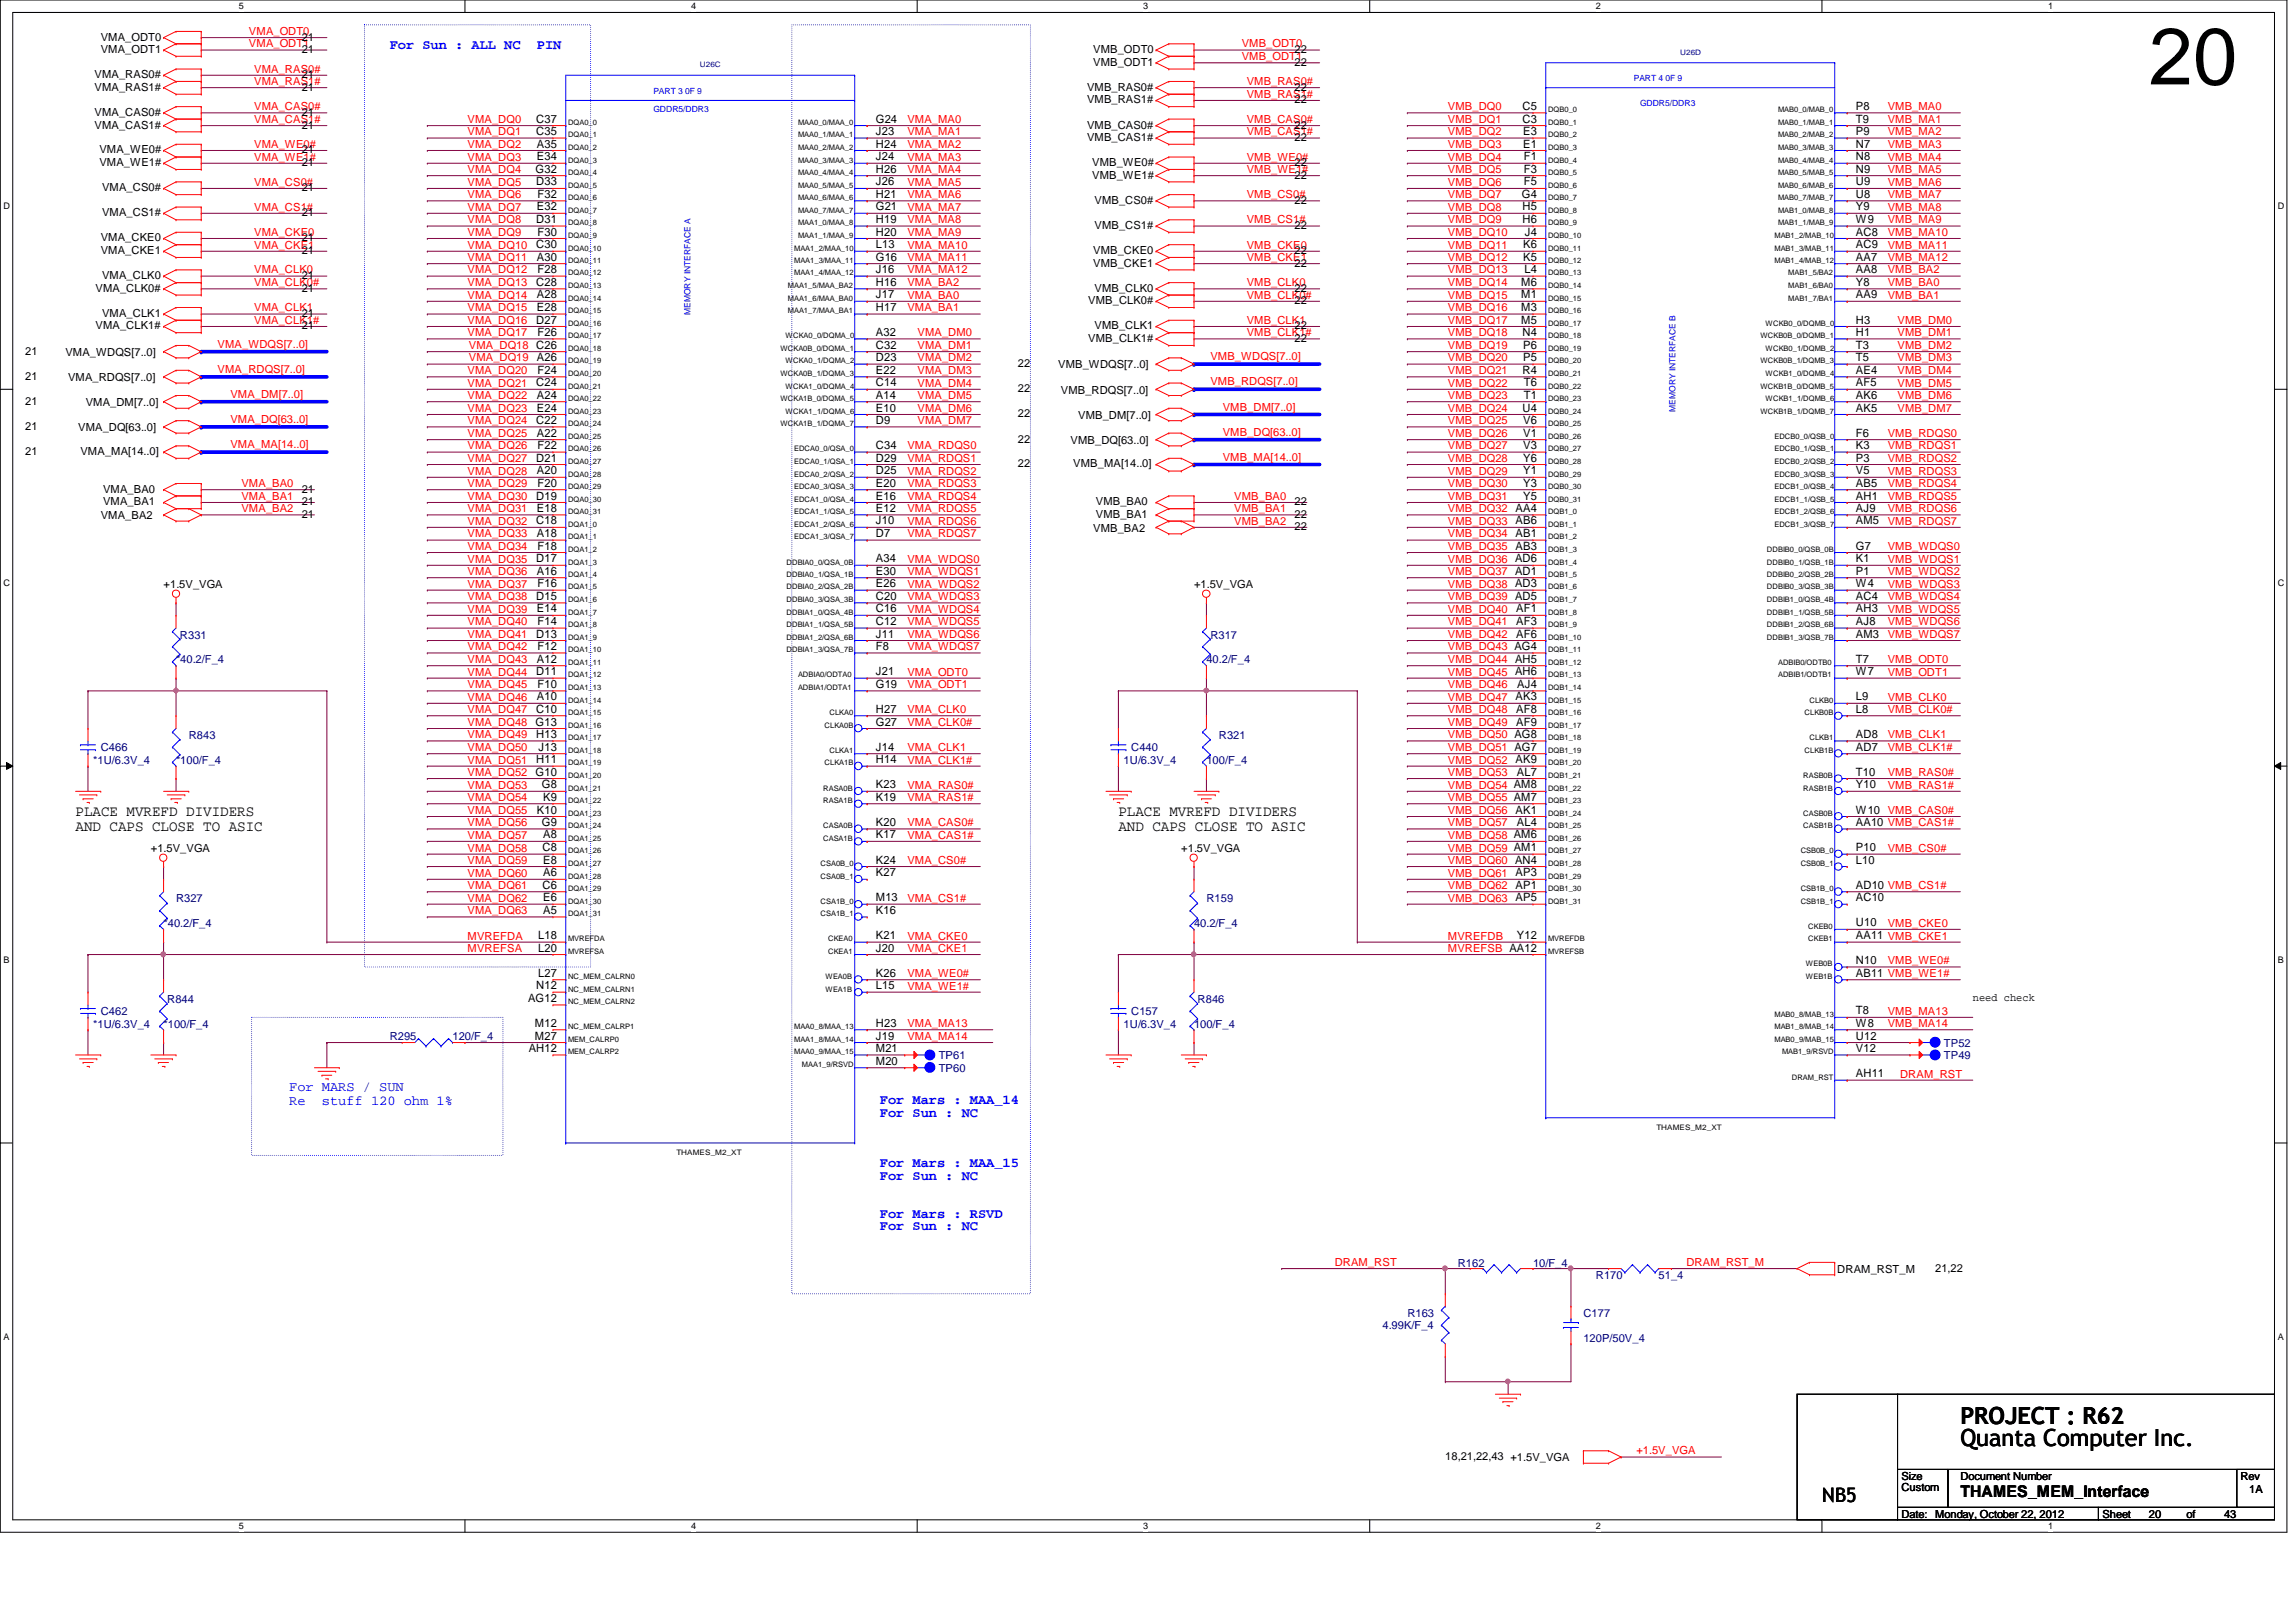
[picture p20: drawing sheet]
<svg xmlns="http://www.w3.org/2000/svg" width="297mm" height="210mm" viewBox="0 0 297 210" stroke-linecap="round" stroke-linejoin="round" font-family="sans-serif">
<defs><g id="words">
<text font-size="10.4" x="278" y="10.9">20</text>
<g font-size="3">
<text x="253.6" y="184.2">PROJECT : R62</text>
<text x="253.6" y="187.2">Quanta Computer Inc.</text>
</g>
<text font-size="2.6" x="235.8" y="194.3">NB5</text>
<text font-size="2.1" x="253.6" y="193.7">THAMES_MEM_Interface</text>
<g font-size="1.9">
<text x="9.8" y="105.5">PLACE MVREFD DIVIDERS</text>
<text x="9.8" y="107.5">AND CAPS CLOSE TO ASIC</text>
<text x="144.7" y="105.5">PLACE MVREFD DIVIDERS</text>
<text x="144.7" y="107.5">AND CAPS CLOSE TO ASIC</text>
</g>
<g font-size="1.8" fill="#00f">
<text x="50.4" y="6.4">For Sun : ALL NC</text>
<text x="69.5" y="6.4">PIN</text>
<text x="37.4" y="141.2">For MARS / SUN</text>
<text x="37.4" y="143">Re</text>
<text x="41.7" y="143">stuff 120 ohm 1%</text>
<text x="113.8" y="142.9">For Mars : MAA_14</text>
<text x="113.8" y="144.6">For Sun : NC</text>
<text x="113.8" y="151">For Mars : MAA_15</text>
<text x="113.8" y="152.7">For Sun : NC</text>
<text x="113.8" y="159.2">For Sun : NC</text>
<text x="113.8" y="157.6">For Mars : RSVD</text>
</g>
<g font-size="1.5">
<text x="69.4" y="17.5">C35</text>
<text x="69.4" y="15.9">C37</text>
<text x="113.3" y="17.5">J23</text>
<text x="113.3" y="15.9">G24</text>
<text x="197" y="15.9">C3</text>
<text x="197" y="14.2">C5</text>
<text x="197.1" y="17.5">E3</text>
<text x="240.1" y="17.5">P9</text>
<text x="240.1" y="15.9">T9</text>
<text x="240.1" y="14.2">P8</text>
<text x="69.3" y="22.4">G32</text>
<text x="69.5" y="20.7">E34</text>
<text x="69.5" y="19.1">A35</text>
<text x="113.3" y="22.4">H26</text>
<text x="113.3" y="20.7">J24</text>
<text x="113.3" y="19.1">H24</text>
<text x="197.1" y="19.1">E1</text>
<text x="197.1" y="22.4">F3</text>
<text x="197.1" y="20.7">F1</text>
<text x="240.1" y="22.4">N9</text>
<text x="240.1" y="20.7">N8</text>
<text x="240.1" y="19.1">N7</text>
<text x="69.4" y="28.9">D31</text>
<text x="69.4" y="24">D33</text>
<text x="69.5" y="27.2">E32</text>
<text x="69.6" y="25.6">F32</text>
<text x="113.3" y="28.9">H19</text>
<text x="113.3" y="27.2">G21</text>
<text x="113.3" y="25.6">H21</text>
<text x="113.3" y="24">J26</text>
<text x="196.9" y="25.6">G4</text>
<text x="197" y="28.9">H6</text>
<text x="197" y="27.2">H5</text>
<text x="197.1" y="24">F5</text>
<text x="240.1" y="28.9">W9</text>
<text x="240.1" y="27.2">Y9</text>
<text x="240.1" y="25.6">U8</text>
<text x="240.1" y="24">U9</text>
<text x="69.4" y="32.1">C30</text>
<text x="69.5" y="33.7">A30</text>
<text x="69.6" y="35.3">F28</text>
<text x="69.6" y="30.5">F30</text>
<text x="113.3" y="35.3">J16</text>
<text x="113.3" y="33.7">G16</text>
<text x="113.3" y="32.1">L13</text>
<text x="113.3" y="30.5">H20</text>
<text x="197.1" y="33.7">K5</text>
<text x="197.1" y="32.1">K6</text>
<text x="197.2" y="35.3">L4</text>
<text x="197.3" y="30.5">J4</text>
<text x="240.1" y="35.3">AA8</text>
<text x="240.1" y="33.7">AA7</text>
<text x="240.1" y="32.1">AC9</text>
<text x="240.1" y="30.5">AC8</text>
<text x="69.4" y="41.9">D27</text>
<text x="69.4" y="37">C28</text>
<text x="69.5" y="40.3">E28</text>
<text x="69.5" y="38.6">A28</text>
<text x="113.3" y="40.3">H17</text>
<text x="113.3" y="38.6">J17</text>
<text x="113.3" y="37">H16</text>
<text x="196.8" y="41.9">M5</text>
<text x="196.8" y="40.3">M3</text>
<text x="196.8" y="38.6">M1</text>
<text x="196.8" y="37">M6</text>
<text x="240.1" y="41.9">H3</text>
<text x="240.1" y="38.6">AA9</text>
<text x="240.1" y="37">Y8</text>
<text x="69.5" y="46.7">A26</text>
<text x="69.6" y="43.5">F26</text>
<text x="113.3" y="46.7">D23</text>
<text x="113.3" y="45.1">C32</text>
<text x="113.3" y="43.5">A32</text>
<text x="197" y="43.5">N4</text>
<text x="197.1" y="46.7">P5</text>
<text x="197.1" y="45.1">P6</text>
<text x="240.1" y="46.7">T5</text>
<text x="240.1" y="45.1">T3</text>
<text x="240.1" y="43.5">H1</text>
<text x="69.4" y="50">C24</text>
<text x="69.5" y="53.3">E24</text>
<text x="69.5" y="51.6">A24</text>
<text x="69.6" y="48.4">F24</text>
<text x="113.3" y="53.3">E10</text>
<text x="113.3" y="51.6">A14</text>
<text x="113.3" y="50">C14</text>
<text x="113.3" y="48.4">E22</text>
<text x="197" y="53.3">U4</text>
<text x="197" y="48.4">R4</text>
<text x="197.1" y="51.6">T1</text>
<text x="197.1" y="50">T6</text>
<text x="240.1" y="53.3">AK5</text>
<text x="240.1" y="51.6">AK6</text>
<text x="240.1" y="50">AF5</text>
<text x="240.1" y="48.4">AE4</text>
<text x="69.4" y="59.7">D21</text>
<text x="69.4" y="54.9">C22</text>
<text x="69.5" y="56.5">A22</text>
<text x="69.6" y="58.1">F22</text>
<text x="113.3" y="59.7">D29</text>
<text x="113.3" y="58.1">C34</text>
<text x="113.3" y="54.9">D9</text>
<text x="197.1" y="59.7">Y6</text>
<text x="197.1" y="58.1">V3</text>
<text x="197.1" y="56.5">V1</text>
<text x="197.1" y="54.9">V6</text>
<text x="240.1" y="59.7">P3</text>
<text x="240.1" y="58.1">K3</text>
<text x="240.1" y="56.5">F6</text>
<text x="69.4" y="64.6">D19</text>
<text x="69.5" y="61.4">A20</text>
<text x="69.6" y="63">F20</text>
<text x="113.3" y="64.6">E16</text>
<text x="113.3" y="63">E20</text>
<text x="113.3" y="61.4">D25</text>
<text x="197.1" y="64.6">Y5</text>
<text x="197.1" y="63">Y3</text>
<text x="197.1" y="61.4">Y1</text>
<text x="240.1" y="64.6">AH1</text>
<text x="240.1" y="63">AB5</text>
<text x="240.1" y="61.4">V5</text>
<text x="69.4" y="67.9">C18</text>
<text x="69.5" y="69.5">A18</text>
<text x="69.5" y="66.3">E18</text>
<text x="69.6" y="71.1">F18</text>
<text x="113.3" y="69.5">D7</text>
<text x="113.3" y="67.9">J10</text>
<text x="113.3" y="66.3">E12</text>
<text x="240.1" y="71.1">G7</text>
<text x="240.1" y="67.9">AM5</text>
<text x="240.1" y="66.3">AJ9</text>
<text x="69.4" y="77.6">D15</text>
<text x="69.4" y="72.8">D17</text>
<text x="69.5" y="74.4">A16</text>
<text x="69.6" y="76">F16</text>
<text x="113.3" y="77.6">C20</text>
<text x="113.3" y="76">E26</text>
<text x="113.3" y="74.4">E30</text>
<text x="113.3" y="72.8">A34</text>
<text x="240.1" y="77.6">AC4</text>
<text x="240.1" y="76">W4</text>
<text x="240.1" y="74.4">P1</text>
<text x="240.1" y="72.8">K1</text>
<text x="69.4" y="82.5">D13</text>
<text x="69.5" y="79.2">E14</text>
<text x="69.6" y="80.9">F14</text>
<text x="113.3" y="82.5">J11</text>
<text x="113.3" y="80.9">C12</text>
<text x="113.3" y="79.2">C16</text>
<text x="196.2" y="82.5">AF6</text>
<text x="196.2" y="80.9">AF3</text>
<text x="196.2" y="79.2">AF1</text>
<text x="240.1" y="82.5">AM3</text>
<text x="240.1" y="80.9">AJ8</text>
<text x="240.1" y="79.2">AH3</text>
<text x="69.4" y="87.4">D11</text>
<text x="69.5" y="85.8">A12</text>
<text x="69.6" y="89">F10</text>
<text x="69.6" y="84.1">F12</text>
<text x="113.3" y="89">G19</text>
<text x="113.3" y="87.4">J21</text>
<text x="113.3" y="84.1">F8</text>
<text x="196.3" y="89">AJ4</text>
<text x="240.1" y="87.4">W7</text>
<text x="240.1" y="85.8">T7</text>
<text x="69.3" y="93.9">G13</text>
<text x="69.4" y="95.5">H13</text>
<text x="69.4" y="92.2">C10</text>
<text x="69.5" y="90.6">A10</text>
<text x="113.3" y="93.9">G27</text>
<text x="113.3" y="92.2">H27</text>
<text x="196.2" y="93.9">AF9</text>
<text x="196.2" y="92.2">AF8</text>
<text x="240.1" y="95.5">AD8</text>
<text x="240.1" y="92.2">L8</text>
<text x="240.1" y="90.6">L9</text>
<text x="69.3" y="100.4">G10</text>
<text x="69.4" y="98.8">H11</text>
<text x="69.7" y="97.2">J13</text>
<text x="113.3" y="98.8">H14</text>
<text x="113.3" y="97.2">J14</text>
<text x="196.3" y="100.4">AL7</text>
<text x="240.1" y="100.4">T10</text>
<text x="240.1" y="97.2">AD7</text>
<text x="69.5" y="105.3">K10</text>
<text x="70.1" y="106.9">G9</text>
<text x="70.1" y="102">G8</text>
<text x="70.3" y="103.6">K9</text>
<text x="113.3" y="106.9">K20</text>
<text x="113.3" y="103.6">K19</text>
<text x="113.3" y="102">K23</text>
<text x="196.3" y="106.9">AL4</text>
<text x="240.1" y="106.9">AA10 VMB_CAS1#</text>
<text x="240.1" y="105.3">W10 VMB_CAS0#</text>
<text x="240.1" y="102">Y10</text>
<text x="70.2" y="110.2">C8</text>
<text x="70.3" y="113.4">A6</text>
<text x="70.3" y="111.8">E8</text>
<text x="70.3" y="108.5">A8</text>
<text x="113.3" y="113.4">K27</text>
<text x="113.3" y="111.8">K24</text>
<text x="113.3" y="108.5">K17</text>
<text x="240.1" y="111.8">L10</text>
<text x="240.1" y="110.2">P10</text>
<text x="70.2" y="115">C6</text>
<text x="70.3" y="118.3">A5</text>
<text x="70.3" y="116.6">E6</text>
<text x="113.3" y="118.3">K16</text>
<text x="113.3" y="116.6">M13</text>
<text x="240.1" y="119.9">U10</text>
<text x="240.1" y="116.6">AC10</text>
<text x="240.1" y="115">AD10 VMB_CS1#</text>
<text x="69.6" y="123.1">L20</text>
<text x="69.6" y="121.5">L18</text>
<text x="113.3" y="123.1">J20</text>
<text x="113.3" y="121.5">K21</text>
<text x="196.3" y="121.5">Y12</text>
<text x="240.1" y="124.8">N10</text>
<text x="240.1" y="121.5">AA11 VMB_CKE1</text>
<text x="68.3" y="129.7">AG12</text>
<text x="69.4" y="128">N12</text>
<text x="69.6" y="126.4">L27</text>
<text x="113.3" y="128">L15</text>
<text x="113.3" y="126.4">K26</text>
<text x="240.1" y="131.3">T8</text>
<text x="240.1" y="126.4">AB11 VMB_WE1#</text>
<text x="68.4" y="136.1">AH12</text>
<text x="69.2" y="134.5">M27</text>
<text x="69.2" y="132.9">M12</text>
<text x="113.3" y="137.8">M20</text>
<text x="113.3" y="136.1">M21</text>
<text x="113.3" y="134.5">J19</text>
<text x="113.3" y="132.9">H23</text>
<text x="240.1" y="136.1">V12</text>
<text x="240.1" y="134.5">U12</text>
<text x="240.1" y="132.9">W8</text>
<text x="240.1" y="139.4">AH11</text>
</g>
<g font-size="1.4">
<text x="13" y="5.2">VMA_ODT0</text>
<text x="39" y="5.2">21</text>
<text x="12.2" y="10.1">VMA_RAS0#</text>
<text x="12.2" y="11.7">VMA_RAS1#</text>
<text x="13" y="6.9">VMA_ODT1</text>
<text x="39" y="6.9">21</text>
<text x="39" y="10.1">21</text>
<text x="39" y="11.7">21</text>
<text x="140.6" y="11.7">VMB_RAS0#</text>
<text x="141.4" y="6.9">VMB_ODT0</text>
<text x="141.4" y="8.5">VMB_ODT1</text>
<text x="167.5" y="11.7">22</text>
<text x="167.5" y="6.9">22</text>
<text x="167.5" y="8.5">22</text>
<text x="12.2" y="15">VMA_CAS0#</text>
<text x="12.2" y="16.6">VMA_CAS1#</text>
<text x="39" y="15">21</text>
<text x="39" y="16.6">21</text>
<text x="140.6" y="13.4">VMB_RAS1#</text>
<text x="140.6" y="16.6">VMB_CAS0#</text>
<text x="167.5" y="13.4">22</text>
<text x="167.5" y="16.6">22</text>
<text x="12.9" y="19.9">VMA_WE0#</text>
<text x="12.9" y="21.5">VMA_WE1#</text>
<text x="39" y="19.9">21</text>
<text x="39" y="21.5">21</text>
<text x="140.6" y="18.2">VMB_CAS1#</text>
<text x="141.3" y="21.5">VMB_WE0#</text>
<text x="141.3" y="23.1">VMB_WE1#</text>
<text x="167.5" y="18.2">22</text>
<text x="167.5" y="21.5">22</text>
<text x="167.5" y="23.1">22</text>
<text x="13.2" y="24.8">VMA_CS0#</text>
<text x="13.2" y="28">VMA_CS1#</text>
<text x="39" y="24.8">21</text>
<text x="39" y="28">21</text>
<text x="141.6" y="26.4">VMB_CS0#</text>
<text x="141.6" y="29.6">VMB_CS1#</text>
<text x="167.5" y="26.4">22</text>
<text x="167.5" y="29.6">22</text>
<text x="13" y="31.2">VMA_CKE0</text>
<text x="13" y="32.9">VMA_CKE1</text>
<text x="39" y="31.2">21</text>
<text x="39" y="32.9">21</text>
<text x="141.4" y="32.9">VMB_CKE0</text>
<text x="141.4" y="34.5">VMB_CKE1</text>
<text x="167.5" y="32.9">22</text>
<text x="167.5" y="34.5">22</text>
<text x="12.4" y="37.8">VMA_CLK0#</text>
<text x="13.2" y="36.1">VMA_CLK0</text>
<text x="13.2" y="41">VMA_CLK1</text>
<text x="39" y="37.8">21</text>
<text x="39" y="36.1">21</text>
<text x="39" y="41">21</text>
<text x="140.8" y="39.4">VMB_CLK0#</text>
<text x="141.6" y="37.8">VMB_CLK0</text>
<text x="167.5" y="37.8">22</text>
<text x="167.5" y="39.4">22</text>
<text x="3.3" y="45.9">21</text>
<text x="8.5" y="46.1">VMA_WDQS[7..0]</text>
<text x="12.4" y="42.6">VMA_CLK1#</text>
<text x="39" y="42.6">21</text>
<text x="131.7" y="47.5">22</text>
<text x="136.9" y="47.7">VMB_WDQS[7..0]</text>
<text x="140.8" y="44.2">VMB_CLK1#</text>
<text x="141.6" y="42.6">VMB_CLK1</text>
<text x="167.5" y="42.6">22</text>
<text x="167.5" y="44.2">22</text>
<text x="3.3" y="49.1">21</text>
<text x="3.3" y="52.4">21</text>
<text x="8.8" y="49.3">VMA_RDQS[7..0]</text>
<text x="11.1" y="52.5">VMA_DM[7..0]</text>
<text x="131.7" y="50.8">22</text>
<text x="137.2" y="50.9">VMB_RDQS[7..0]</text>
<text x="3.3" y="58.9">21</text>
<text x="3.3" y="55.6">21</text>
<text x="10.1" y="55.8">VMA_DQ[63..0]</text>
<text x="10.4" y="58.9">VMA_MA[14..0]</text>
<text x="131.7" y="57.3">22</text>
<text x="131.7" y="54">22</text>
<text x="138.5" y="57.4">VMB_DQ[63..0]</text>
<text x="139.5" y="54.2">VMB_DM[7..0]</text>
<text x="13.3" y="63.8">VMA_BA0</text>
<text x="13.3" y="65.4">VMA_BA1</text>
<text x="39" y="63.8">21</text>
<text x="39" y="65.4">21</text>
<text x="131.7" y="60.5">22</text>
<text x="138.9" y="60.5">VMB_MA[14..0]</text>
<text x="141.8" y="65.4">VMB_BA0</text>
<text x="167.5" y="65.4">22</text>
<text x="13" y="67.2">VMA_BA2</text>
<text x="39" y="67">21</text>
<text x="141.4" y="68.8">VMB_BA2</text>
<text x="141.8" y="67">VMB_BA1</text>
<text x="167.5" y="67">22</text>
<text x="167.5" y="68.6">22</text>
<text x="21.2" y="76.1">+1.5V_VGA</text>
<text x="154.5" y="76.1">+1.5V_VGA</text>
<text x="19.5" y="110.2">+1.5V_VGA</text>
<text x="152.8" y="110.2">+1.5V_VGA</text>
<text x="255.2" y="129.6">need check</text>
<text x="237.7" y="164.7">DRAM_RST_M</text>
<text x="250.4" y="164.5">21,22</text>
<text x="187" y="188.9">18,21,22,43 +1.5V_VGA</text>
<text x="246" y="191.5">Size</text>
<text x="253.6" y="191.5">Document Number</text>
<text x="289.9" y="191.5">Rev</text>
<text x="246" y="196.4">Date: Monday, October 22, 2012</text>
<text x="246" y="193">Custom</text>
<text x="272" y="196.4">Sheet</text>
<text x="278" y="196.4">20</text>
<text x="282.9" y="196.4">of</text>
<text x="287.7" y="196.4">43</text>
<text x="291" y="193.2">1A</text>
</g>
<g font-size="1.4" fill="#f00">
<text x="32.2" y="4.5">VMA_ODT0</text>
<text x="32.2" y="6.1">VMA_ODT1</text>
<text x="32.9" y="9.4">VMA_RAS0#</text>
<text x="32.9" y="11">VMA_RAS1#</text>
<text x="160.7" y="7.8">VMB_ODT1</text>
<text x="160.7" y="6.1">VMB_ODT0</text>
<text x="161.3" y="11">VMB_RAS0#</text>
<text x="32.9" y="15.9">VMA_CAS1#</text>
<text x="32.9" y="14.3">VMA_CAS0#</text>
<text x="60.5" y="15.9">VMA_DQ0</text>
<text x="60.5" y="17.5">VMA_DQ1</text>
<text x="117.4" y="15.9">VMA_MA0</text>
<text x="117.4" y="17.5">VMA_MA1</text>
<text x="161.3" y="17.5">VMB_CAS1#</text>
<text x="161.3" y="12.7">VMB_RAS1#</text>
<text x="161.3" y="15.9">VMB_CAS0#</text>
<text x="187.3" y="14.3">VMB_DQ0</text>
<text x="187.3" y="15.9">VMB_DQ1</text>
<text x="187.3" y="17.5">VMB_DQ2</text>
<text x="244.2" y="14.3">VMB_MA0</text>
<text x="244.2" y="15.9">VMB_MA1</text>
<text x="244.2" y="17.5">VMB_MA2</text>
<text x="32.9" y="20.8">VMA_WE1#</text>
<text x="32.9" y="19.1">VMA_WE0#</text>
<text x="60.5" y="19.1">VMA_DQ2</text>
<text x="60.5" y="20.8">VMA_DQ3</text>
<text x="60.5" y="22.4">VMA_DQ4</text>
<text x="117.4" y="19.1">VMA_MA2</text>
<text x="117.4" y="20.8">VMA_MA3</text>
<text x="117.4" y="22.4">VMA_MA4</text>
<text x="161.3" y="22.4">VMB_WE1#</text>
<text x="161.3" y="20.8">VMB_WE0#</text>
<text x="187.3" y="19.1">VMB_DQ3</text>
<text x="187.3" y="20.8">VMB_DQ4</text>
<text x="187.3" y="22.4">VMB_DQ5</text>
<text x="244.2" y="19.1">VMB_MA3</text>
<text x="244.2" y="20.8">VMB_MA4</text>
<text x="244.2" y="22.4">VMB_MA5</text>
<text x="32.9" y="27.3">VMA_CS1#</text>
<text x="32.9" y="24">VMA_CS0#</text>
<text x="60.5" y="28.9">VMA_DQ8</text>
<text x="60.5" y="27.3">VMA_DQ7</text>
<text x="60.5" y="24">VMA_DQ5</text>
<text x="60.5" y="25.7">VMA_DQ6</text>
<text x="117.4" y="24">VMA_MA5</text>
<text x="117.4" y="25.7">VMA_MA6</text>
<text x="117.4" y="27.3">VMA_MA7</text>
<text x="117.4" y="28.9">VMA_MA8</text>
<text x="161.3" y="28.9">VMB_CS1#</text>
<text x="161.3" y="25.7">VMB_CS0#</text>
<text x="187.3" y="24">VMB_DQ6</text>
<text x="187.3" y="25.7">VMB_DQ7</text>
<text x="187.3" y="27.3">VMB_DQ8</text>
<text x="187.3" y="28.9">VMB_DQ9</text>
<text x="244.2" y="24">VMB_MA6</text>
<text x="244.2" y="25.7">VMB_MA7</text>
<text x="244.2" y="27.3">VMB_MA8</text>
<text x="244.2" y="28.9">VMB_MA9</text>
<text x="32.9" y="35.4">VMA_CLK0</text>
<text x="32.9" y="30.5">VMA_CKE0</text>
<text x="32.9" y="32.2">VMA_CKE1</text>
<text x="60.5" y="30.5">VMA_DQ9</text>
<text x="60.5" y="35.4">VMA_DQ12</text>
<text x="60.5" y="33.8">VMA_DQ11</text>
<text x="60.5" y="32.2">VMA_DQ10</text>
<text x="117.4" y="30.5">VMA_MA9</text>
<text x="117.4" y="32.2">VMA_MA10</text>
<text x="117.4" y="33.8">VMA_MA11</text>
<text x="117.4" y="35.4">VMA_MA12</text>
<text x="161.3" y="32.2">VMB_CKE0</text>
<text x="161.3" y="33.8">VMB_CKE1</text>
<text x="187.3" y="30.5">VMB_DQ10</text>
<text x="187.3" y="32.2">VMB_DQ11</text>
<text x="187.3" y="33.8">VMB_DQ12</text>
<text x="187.3" y="35.4">VMB_DQ13</text>
<text x="244.2" y="30.5">VMB_MA10</text>
<text x="244.2" y="32.2">VMB_MA11</text>
<text x="244.2" y="33.8">VMB_MA12</text>
<text x="244.2" y="35.4">VMB_BA2</text>
<text x="32.9" y="37">VMA_CLK0#</text>
<text x="32.9" y="40.3">VMA_CLK1</text>
<text x="32.9" y="41.9">VMA_CLK1#</text>
<text x="60.5" y="37">VMA_DQ13</text>
<text x="60.5" y="40.3">VMA_DQ15</text>
<text x="60.5" y="41.9">VMA_DQ16</text>
<text x="60.5" y="38.7">VMA_DQ14</text>
<text x="117.4" y="37">VMA_BA2</text>
<text x="117.4" y="40.3">VMA_BA1</text>
<text x="117.4" y="38.7">VMA_BA0</text>
<text x="161.3" y="37">VMB_CLK0</text>
<text x="161.3" y="38.7">VMB_CLK0#</text>
<text x="161.3" y="41.9">VMB_CLK1</text>
<text x="187.3" y="37">VMB_DQ14</text>
<text x="187.3" y="38.7">VMB_DQ15</text>
<text x="187.3" y="40.3">VMB_DQ16</text>
<text x="187.3" y="41.9">VMB_DQ17</text>
<text x="244.2" y="37">VMB_BA0</text>
<text x="244.2" y="38.7">VMB_BA1</text>
<text x="245.5" y="41.9">VMB_DM0</text>
<text x="28.1" y="45">VMA_WDQS[7..0]</text>
<text x="60.5" y="43.5">VMA_DQ17</text>
<text x="60.7" y="45.2">VMA_DQ18 C26</text>
<text x="60.7" y="46.8">VMA_DQ19</text>
<text x="118.7" y="45.2">VMA_DM1</text>
<text x="118.7" y="46.8">VMA_DM2</text>
<text x="118.7" y="43.5">VMA_DM0</text>
<text x="156.6" y="46.6">VMB_WDQS[7..0]</text>
<text x="161.3" y="43.5">VMB_CLK1#</text>
<text x="187.3" y="43.5">VMB_DQ18</text>
<text x="187.3" y="45.2">VMB_DQ19</text>
<text x="187.3" y="46.8">VMB_DQ20</text>
<text x="245.5" y="43.5">VMB_DM1</text>
<text x="245.5" y="45.2">VMB_DM2</text>
<text x="245.5" y="46.8">VMB_DM3</text>
<text x="28.1" y="48.3">VMA_RDQS[7..0]</text>
<text x="29.8" y="51.5">VMA_DM[7..0]</text>
<text x="60.5" y="51.6">VMA_DQ22</text>
<text x="60.5" y="48.4">VMA_DQ20</text>
<text x="60.5" y="53.3">VMA_DQ23</text>
<text x="60.5" y="50">VMA_DQ21</text>
<text x="118.7" y="51.6">VMA_DM5</text>
<text x="118.7" y="48.4">VMA_DM3</text>
<text x="118.7" y="50">VMA_DM4</text>
<text x="118.7" y="53.3">VMA_DM6</text>
<text x="156.6" y="49.9">VMB_RDQS[7..0]</text>
<text x="158.2" y="53.1">VMB_DM[7..0]</text>
<text x="187.3" y="48.4">VMB_DQ21</text>
<text x="187.3" y="50">VMB_DQ22</text>
<text x="187.3" y="51.6">VMB_DQ23</text>
<text x="187.3" y="53.3">VMB_DQ24</text>
<text x="245.5" y="48.4">VMB_DM4</text>
<text x="245.5" y="50">VMB_DM5</text>
<text x="245.5" y="51.6">VMB_DM6</text>
<text x="245.5" y="53.3">VMB_DM7</text>
<text x="29.8" y="58">VMA_MA[14..0]</text>
<text x="29.8" y="54.7">VMA_DQ[63..0]</text>
<text x="60.5" y="54.9">VMA_DQ24</text>
<text x="60.5" y="59.8">VMA_DQ27</text>
<text x="60.5" y="56.6">VMA_DQ25</text>
<text x="60.5" y="58.2">VMA_DQ26</text>
<text x="117.4" y="58.2">VMA_RDQS0</text>
<text x="117.4" y="59.8">VMA_RDQS1</text>
<text x="118.7" y="54.9">VMA_DM7</text>
<text x="158.2" y="56.4">VMB_DQ[63..0]</text>
<text x="158.2" y="59.6">VMB_MA[14..0]</text>
<text x="187.3" y="54.9">VMB_DQ25</text>
<text x="187.3" y="56.6">VMB_DQ26</text>
<text x="187.3" y="58.2">VMB_DQ27</text>
<text x="187.3" y="59.8">VMB_DQ28</text>
<text x="244.2" y="56.6">VMB_RDQS0</text>
<text x="244.2" y="58.2">VMB_RDQS1</text>
<text x="244.2" y="59.8">VMB_RDQS2</text>
<text x="31.2" y="64.7">VMA_BA1</text>
<text x="31.2" y="63">VMA_BA0</text>
<text x="60.5" y="61.4">VMA_DQ28</text>
<text x="60.5" y="64.7">VMA_DQ30</text>
<text x="60.5" y="63">VMA_DQ29</text>
<text x="117.4" y="61.4">VMA_RDQS2</text>
<text x="117.4" y="63">VMA_RDQS3</text>
<text x="117.4" y="64.7">VMA_RDQS4</text>
<text x="159.7" y="64.7">VMB_BA0</text>
<text x="187.3" y="61.4">VMB_DQ29</text>
<text x="187.3" y="63">VMB_DQ30</text>
<text x="187.3" y="64.7">VMB_DQ31</text>
<text x="244.2" y="61.4">VMB_RDQS3</text>
<text x="244.2" y="63">VMB_RDQS4</text>
<text x="244.2" y="64.7">VMB_RDQS5</text>
<text x="31.2" y="66.3">VMA_BA2</text>
<text x="60.5" y="71.2">VMA_DQ34</text>
<text x="60.5" y="66.3">VMA_DQ31</text>
<text x="60.5" y="67.9">VMA_DQ32</text>
<text x="60.5" y="69.6">VMA_DQ33</text>
<text x="117.4" y="67.9">VMA_RDQS6</text>
<text x="117.4" y="69.6">VMA_RDQS7</text>
<text x="117.4" y="66.3">VMA_RDQS5</text>
<text x="159.7" y="67.9">VMB_BA2</text>
<text x="159.7" y="66.3">VMB_BA1</text>
<text x="187.3" y="66.3">VMB_DQ32 AA4</text>
<text x="187.3" y="67.9">VMB_DQ33 AB6</text>
<text x="187.3" y="69.6">VMB_DQ34 AB1</text>
<text x="187.3" y="71.2">VMB_DQ35 AB3</text>
<text x="244.2" y="66.3">VMB_RDQS6</text>
<text x="244.2" y="67.9">VMB_RDQS7</text>
<text x="244.2" y="71.2">VMB_WDQS0</text>
<text x="60.5" y="77.7">VMA_DQ38</text>
<text x="60.5" y="74.4">VMA_DQ36</text>
<text x="60.5" y="72.8">VMA_DQ35</text>
<text x="60.5" y="76">VMA_DQ37</text>
<text x="117.4" y="76">VMA_WDQS2</text>
<text x="117.4" y="74.4">VMA_WDQS1</text>
<text x="117.4" y="72.8">VMA_WDQS0</text>
<text x="117.4" y="77.7">VMA_WDQS3</text>
<text x="187.3" y="72.8">VMB_DQ36 AD6</text>
<text x="187.3" y="74.4">VMB_DQ37 AD1</text>
<text x="187.3" y="76">VMB_DQ38 AD3</text>
<text x="187.3" y="77.7">VMB_DQ39 AD5</text>
<text x="244.2" y="72.8">VMB_WDQS1</text>
<text x="244.2" y="74.4">VMB_WDQS2</text>
<text x="244.2" y="76">VMB_WDQS3</text>
<text x="244.2" y="77.7">VMB_WDQS4</text>
<text x="60.5" y="79.3">VMA_DQ39</text>
<text x="60.5" y="80.9">VMA_DQ40</text>
<text x="60.5" y="82.5">VMA_DQ41</text>
<text x="117.4" y="79.3">VMA_WDQS4</text>
<text x="117.4" y="80.9">VMA_WDQS5</text>
<text x="117.4" y="82.5">VMA_WDQS6</text>
<text x="187.3" y="79.3">VMB_DQ40</text>
<text x="187.3" y="80.9">VMB_DQ41</text>
<text x="187.3" y="82.5">VMB_DQ42</text>
<text x="244.2" y="79.3">VMB_WDQS5</text>
<text x="244.2" y="80.9">VMB_WDQS6</text>
<text x="244.2" y="82.5">VMB_WDQS7</text>
<text x="60.5" y="87.4">VMA_DQ44</text>
<text x="60.5" y="84.2">VMA_DQ42</text>
<text x="60.5" y="89.1">VMA_DQ45</text>
<text x="60.5" y="85.8">VMA_DQ43</text>
<text x="117.4" y="89.1">VMA_ODT1</text>
<text x="117.4" y="87.4">VMA_ODT0</text>
<text x="117.4" y="84.2">VMA_WDQS7</text>
<text x="187.3" y="84.2">VMB_DQ43 AG4</text>
<text x="187.3" y="85.8">VMB_DQ44 AH5</text>
<text x="187.3" y="87.4">VMB_DQ45 AH6</text>
<text x="187.3" y="89.1">VMB_DQ46</text>
<text x="244.2" y="87.4">VMB_ODT1</text>
<text x="244.2" y="85.8">VMB_ODT0</text>
<text x="60.5" y="92.3">VMA_DQ47</text>
<text x="60.5" y="90.7">VMA_DQ46</text>
<text x="60.5" y="93.9">VMA_DQ48</text>
<text x="60.5" y="95.5">VMA_DQ49</text>
<text x="117.4" y="93.9">VMA_CLK0#</text>
<text x="117.4" y="92.3">VMA_CLK0</text>
<text x="187.3" y="90.7">VMB_DQ47 AK3</text>
<text x="187.3" y="92.3">VMB_DQ48</text>
<text x="187.3" y="93.9">VMB_DQ49</text>
<text x="187.3" y="95.5">VMB_DQ50 AG8</text>
<text x="244.2" y="92.3">VMB_CLK0#</text>
<text x="244.2" y="90.7">VMB_CLK0</text>
<text x="244.2" y="95.5">VMB_CLK1</text>
<text x="60.5" y="98.8">VMA_DQ51</text>
<text x="60.5" y="100.4">VMA_DQ52</text>
<text x="60.5" y="97.2">VMA_DQ50</text>
<text x="117.4" y="98.8">VMA_CLK1#</text>
<text x="117.4" y="97.2">VMA_CLK1</text>
<text x="187.3" y="97.2">VMB_DQ51 AG7</text>
<text x="187.3" y="98.8">VMB_DQ52 AK9</text>
<text x="187.3" y="100.4">VMB_DQ53</text>
<text x="244.2" y="97.2">VMB_CLK1#</text>
<text x="244.2" y="100.4">VMB_RAS0#</text>
<text x="60.5" y="106.9">VMA_DQ56</text>
<text x="60.5" y="102.1">VMA_DQ53</text>
<text x="60.5" y="103.7">VMA_DQ54</text>
<text x="60.5" y="105.3">VMA_DQ55</text>
<text x="117.4" y="103.7">VMA_RAS1#</text>
<text x="117.4" y="102.1">VMA_RAS0#</text>
<text x="117.4" y="106.9">VMA_CAS0#</text>
<text x="187.3" y="102.1">VMB_DQ54 AM8</text>
<text x="187.3" y="103.7">VMB_DQ55 AM7</text>
<text x="187.3" y="105.3">VMB_DQ56 AK1</text>
<text x="187.3" y="106.9">VMB_DQ57</text>
<text x="244.2" y="102.1">VMB_RAS1#</text>
<text x="60.5" y="108.5">VMA_DQ57</text>
<text x="60.5" y="110.2">VMA_DQ58</text>
<text x="60.5" y="111.8">VMA_DQ59</text>
<text x="60.5" y="113.5">VMA_DQ60</text>
<text x="117.4" y="108.5">VMA_CAS1#</text>
<text x="117.4" y="111.8">VMA_CS0#</text>
<text x="187.3" y="108.5">VMB_DQ58 AM6</text>
<text x="187.3" y="110.2">VMB_DQ59 AM1</text>
<text x="187.3" y="111.8">VMB_DQ60 AN4</text>
<text x="187.3" y="113.5">VMB_DQ61 AP3</text>
<text x="244.2" y="110.2">VMB_CS0#</text>
<text x="60.5" y="118.3">VMA_DQ63</text>
<text x="60.5" y="116.7">VMA_DQ62</text>
<text x="60.5" y="115.1">VMA_DQ61</text>
<text x="117.4" y="116.7">VMA_CS1#</text>
<text x="187.3" y="115.1">VMB_DQ62 AP1</text>
<text x="187.3" y="116.7">VMB_DQ63 AP5</text>
<text x="244.2" y="119.9">VMB_CKE0</text>
<text x="60.5" y="123.2">MVREFSA</text>
<text x="60.5" y="121.6">MVREFDA</text>
<text x="117.4" y="121.6">VMA_CKE0</text>
<text x="117.4" y="123.2">VMA_CKE1</text>
<text x="187.3" y="123.2">MVREFSB AA12</text>
<text x="187.3" y="121.6">MVREFDB</text>
<text x="244.2" y="124.8">VMB_WE0#</text>
<text x="117.4" y="128.1">VMA_WE1#</text>
<text x="117.4" y="126.4">VMA_WE0#</text>
<text x="244.2" y="131.3">VMB_MA13</text>
<text x="117.4" y="132.9">VMA_MA13</text>
<text x="117.4" y="134.6">VMA_MA14</text>
<text x="244.2" y="132.9">VMB_MA14</text>
<text x="245.8" y="139.4">DRAM_RST</text>
<text x="172.7" y="163.8">DRAM_RST</text>
<text x="218.2" y="163.8">DRAM_RST_M</text>
<text x="211.7" y="188.2">+1.5V_VGA</text>
</g>
<g font-size="1.4" fill="#000080">
<text x="23.3" y="82.6">R331</text>
<text x="156.6" y="82.6">R317</text>
<text x="22.8" y="85.9">*40.2/F_4</text>
<text x="156.1" y="85.9">40.2/F_4</text>
<text x="24.4" y="95.6">R843</text>
<text x="157.7" y="95.6">R321</text>
<text x="12.1" y="98.9">*1U/6.3V_4</text>
<text x="13" y="97.2">C466</text>
<text x="22.8" y="98.9">*100/F_4</text>
<text x="145.4" y="98.9">1U/6.3V_4</text>
<text x="146.3" y="97.2">C440</text>
<text x="156.1" y="98.9">100/F_4</text>
<text x="22.8" y="116.8">R327</text>
<text x="156.1" y="116.8">R159</text>
<text x="21.2" y="120">*40.2/F_4</text>
<text x="154.5" y="120">40.2/F_4</text>
<text x="13" y="131.4">C462</text>
<text x="21.6" y="129.8">R844</text>
<text x="146.3" y="131.4">C157</text>
<text x="154.9" y="129.8">R846</text>
<text x="12.1" y="133">*1U/6.3V_4</text>
<text x="21.2" y="133">*100/F_4</text>
<text x="50.4" y="134.6">R295</text>
<text x="58.5" y="134.6">120/F_4</text>
<text x="121.5" y="137.1">TP61</text>
<text x="145.4" y="133">1U/6.3V_4</text>
<text x="154.5" y="133">100/F_4</text>
<text x="251.5" y="137.1">TP49</text>
<text x="251.5" y="135.5">TP52</text>
<text x="121.5" y="138.7">TP60</text>
<text x="188.6" y="163.9">R162</text>
<text x="198.3" y="163.9">10/F_4</text>
<text x="206.5" y="165.5">R170</text>
<text x="214.6" y="165.5">51_4</text>
<text x="178.9" y="172">4.99K/F_4</text>
<text x="182.1" y="170.4">R163</text>
<text x="204.8" y="170.4">C177</text>
<text x="204.8" y="173.7">120P/50V_4</text>
</g>
<g font-size="1.2">
<text x="30.9" y="1.2">5</text>
<text x="89.4" y="1.2">4</text>
<text x="147.9" y="1.2">3</text>
<text x="206.5" y="1.2">2</text>
<text x="265" y="1.2">1</text>
<text x=".5" y="27.1">D</text>
<text x="294.7" y="27.1">D</text>
<text x=".5" y="75.8">C</text>
<text x="294.7" y="75.8">C</text>
<text x=".5" y="124.6">B</text>
<text x="294.7" y="124.6">B</text>
<text x=".5" y="173.4">A</text>
<text x="294.7" y="173.4">A</text>
<text x="30.9" y="197.9">5</text>
<text x="89.4" y="197.9">4</text>
<text x="147.9" y="197.9">3</text>
<text x="206.5" y="197.9">2</text>
<text x="265" y="197.9">1</text>
</g>
<g font-size="1.1" fill="#00f">
<text x="211.4" y="10.5">PART 4 0F 9</text>
<text x="84.5" y="12.1">PART 3 0F 9</text>
<text x="84.5" y="14.5">GDDR5/DDR3</text>
<text x="212.2" y="13.7">GDDR5/DDR3</text>
<text x="89.3" y="40.8" transform="rotate(-90 89.3 40.8)">MEMORY INTERFACE A</text>
<text x="216.7" y="53.3" transform="rotate(-90 216.7 53.3)">MEMORY INTERFACE B</text>
</g>
<g font-size="1" fill="#000080">
<text x="90.5" y="8.7">U26C</text>
<text x="217.4" y="7.1">U26D</text>
</g>
<g font-size="1">
<text x="73.5" y="17.8">DQA0_1</text>
<text x="73.5" y="16.2">DQA0_0</text>
<text x="103.2" y="17.8">MAA0_1/MAA_1</text>
<text x="103.2" y="16.2">MAA0_0/MAA_0</text>
<text x="200.3" y="17.8">DQB0_2</text>
<text x="200.3" y="16.2">DQB0_1</text>
<text x="200.3" y="14.5">DQB0_0</text>
<text x="230" y="17.8">MAB0_2/MAB_2</text>
<text x="230" y="16.2">MAB0_1/MAB_1</text>
<text x="230" y="14.5">MAB0_0/MAB_0</text>
<text x="73.5" y="22.6">DQA0_4</text>
<text x="73.5" y="21">DQA0_3</text>
<text x="73.5" y="19.4">DQA0_2</text>
<text x="103.2" y="22.6">MAA0_4/MAA_4</text>
<text x="103.2" y="21">MAA0_3/MAA_3</text>
<text x="103.2" y="19.4">MAA0_2/MAA_2</text>
<text x="200.3" y="22.6">DQB0_5</text>
<text x="200.3" y="21">DQB0_4</text>
<text x="200.3" y="19.4">DQB0_3</text>
<text x="230" y="22.6">MAB0_5/MAB_5</text>
<text x="230" y="21">MAB0_4/MAB_4</text>
<text x="230" y="19.4">MAB0_3/MAB_3</text>
<text x="73.5" y="29.2">DQA0_8</text>
<text x="73.5" y="27.5">DQA0_7</text>
<text x="73.5" y="25.9">DQA0_6</text>
<text x="73.5" y="24.3">DQA0_5</text>
<text x="103.2" y="29.2">MAA1_0/MAA_8</text>
<text x="103.2" y="27.5">MAA0_7/MAA_7</text>
<text x="103.2" y="25.9">MAA0_6/MAA_6</text>
<text x="103.2" y="24.3">MAA0_5/MAA_5</text>
<text x="200.3" y="29.2">DQB0_9</text>
<text x="200.3" y="27.5">DQB0_8</text>
<text x="200.3" y="25.9">DQB0_7</text>
<text x="200.3" y="24.3">DQB0_6</text>
<text x="230" y="29.2">MAB1_1/MAB_9</text>
<text x="230" y="27.5">MAB1_0/MAB_8</text>
<text x="230" y="25.9">MAB0_7/MAB_7</text>
<text x="230" y="24.3">MAB0_6/MAB_6</text>
<text x="73.5" y="35.6">DQA0_12</text>
<text x="73.5" y="34">DQA0_11</text>
<text x="73.5" y="32.4">DQA0_10</text>
<text x="73.5" y="30.8">DQA0_9</text>
<text x="102.7" y="35.6">MAA1_4/MAA_12</text>
<text x="102.7" y="34">MAA1_3/MAA_11</text>
<text x="102.7" y="32.4">MAA1_2/MAA_10</text>
<text x="103.2" y="30.8">MAA1_1/MAA_9</text>
<text x="200.3" y="35.6">DQB0_13</text>
<text x="200.3" y="34">DQB0_12</text>
<text x="200.3" y="32.4">DQB0_11</text>
<text x="200.3" y="30.8">DQB0_10</text>
<text x="229.6" y="34">MAB1_4/MAB_12</text>
<text x="229.6" y="32.4">MAB1_3/MAB_11</text>
<text x="229.6" y="30.8">MAB1_2/MAB_10</text>
<text x="231.3" y="35.6">MAB1_5/BA2</text>
<text x="73.5" y="40.6">DQA0_15</text>
<text x="73.5" y="38.9">DQA0_14</text>
<text x="73.5" y="37.3">DQA0_13</text>
<text x="101.9" y="40.6">MAA1_7/MAA_BA1</text>
<text x="101.9" y="38.9">MAA1_6/MAA_BA0</text>
<text x="101.9" y="37.3">MAA1_5/MAA_BA2</text>
<text x="200.3" y="40.6">DQB0_16</text>
<text x="200.3" y="38.9">DQB0_15</text>
<text x="200.3" y="37.3">DQB0_14</text>
<text x="231.3" y="38.9">MAB1_7/BA1</text>
<text x="231.3" y="37.3">MAB1_6/BA0</text>
<text x="73.5" y="47">DQA0_19</text>
<text x="73.5" y="45.4">DQA0_18</text>
<text x="73.5" y="43.8">DQA0_17</text>
<text x="73.5" y="42.2">DQA0_16</text>
<text x="101" y="45.4">WCKA0B_0/DQMA_1</text>
<text x="101.6" y="47">WCKA0_1/DQMA_2</text>
<text x="101.6" y="43.8">WCKA0_0/DQMA_0</text>
<text x="200.3" y="47">DQB0_20</text>
<text x="200.3" y="45.4">DQB0_19</text>
<text x="200.3" y="43.8">DQB0_18</text>
<text x="200.3" y="42.2">DQB0_17</text>
<text x="227.8" y="47">WCKB0B_1/DQMB_3</text>
<text x="227.8" y="43.8">WCKB0B_0/DQMB_1</text>
<text x="228.4" y="45.4">WCKB0_1/DQMB_2</text>
<text x="228.4" y="42.2">WCKB0_0/DQMB_0</text>
<text x="73.5" y="53.6">DQA0_23</text>
<text x="73.5" y="51.9">DQA0_22</text>
<text x="73.5" y="50.3">DQA0_21</text>
<text x="73.5" y="48.7">DQA0_20</text>
<text x="101" y="51.9">WCKA1B_0/DQMA_5</text>
<text x="101" y="48.7">WCKA0B_1/DQMA_3</text>
<text x="101.6" y="53.6">WCKA1_1/DQMA_6</text>
<text x="101.6" y="50.3">WCKA1_0/DQMA_4</text>
<text x="200.3" y="53.6">DQB0_24</text>
<text x="200.3" y="51.9">DQB0_23</text>
<text x="200.3" y="50.3">DQB0_22</text>
<text x="200.3" y="48.7">DQB0_21</text>
<text x="227.8" y="53.6">WCKB1B_1/DQMB_7</text>
<text x="227.8" y="50.3">WCKB1B_0/DQMB_5</text>
<text x="228.4" y="51.9">WCKB1_1/DQMB_6</text>
<text x="228.4" y="48.7">WCKB1_0/DQMB_4</text>
<text x="73.5" y="58.4">DQA0_26</text>
<text x="73.5" y="56.8">DQA0_25</text>
<text x="73.5" y="55.2">DQA0_24</text>
<text x="101" y="55.2">WCKA1B_1/DQMA_7</text>
<text x="102.7" y="58.4">EDCA0_0/QSA_0</text>
<text x="200.3" y="58.4">DQB0_27</text>
<text x="200.3" y="56.8">DQB0_26</text>
<text x="200.3" y="55.2">DQB0_25</text>
<text x="229.6" y="58.4">EDCB0_1/QSB_1</text>
<text x="229.6" y="56.8">EDCB0_0/QSB_0</text>
<text x="73.5" y="64.9">DQA0_30</text>
<text x="73.5" y="63.3">DQA0_29</text>
<text x="73.5" y="61.7">DQA0_28</text>
<text x="73.5" y="60">DQA0_27</text>
<text x="102.7" y="64.9">EDCA1_0/QSA_4</text>
<text x="102.7" y="63.3">EDCA0_3/QSA_3</text>
<text x="102.7" y="61.7">EDCA0_2/QSA_2</text>
<text x="102.7" y="60">EDCA0_1/QSA_1</text>
<text x="200.3" y="64.9">DQB0_31</text>
<text x="200.3" y="63.3">DQB0_30</text>
<text x="200.3" y="61.7">DQB0_29</text>
<text x="200.3" y="60">DQB0_28</text>
<text x="229.6" y="64.9">EDCB1_1/QSB_5</text>
<text x="229.6" y="63.3">EDCB1_0/QSB_4</text>
<text x="229.6" y="61.7">EDCB0_3/QSB_3</text>
<text x="229.6" y="60">EDCB0_2/QSB_2</text>
<text x="73.5" y="71.4">DQA1_2</text>
<text x="73.5" y="69.8">DQA1_1</text>
<text x="73.5" y="68.2">DQA1_0</text>
<text x="73.5" y="66.5">DQA0_31</text>
<text x="102.7" y="69.8">EDCA1_3/QSA_7</text>
<text x="102.7" y="68.2">EDCA1_2/QSA_6</text>
<text x="102.7" y="66.5">EDCA1_1/QSA_5</text>
<text x="200.3" y="71.4">DQB1_3</text>
<text x="200.3" y="69.8">DQB1_2</text>
<text x="200.3" y="68.2">DQB1_1</text>
<text x="200.3" y="66.5">DQB1_0</text>
<text x="228.6" y="71.4">DDBIB0_0/QSB_0B</text>
<text x="229.6" y="68.2">EDCB1_3/QSB_7</text>
<text x="229.6" y="66.5">EDCB1_2/QSB_6</text>
<text x="73.5" y="77.9">DQA1_6</text>
<text x="73.5" y="76.3">DQA1_5</text>
<text x="73.5" y="74.7">DQA1_4</text>
<text x="73.5" y="73.1">DQA1_3</text>
<text x="101.8" y="77.9">DDBIA0_3/QSA_3B</text>
<text x="101.8" y="76.3">DDBIA0_2/QSA_2B</text>
<text x="101.8" y="74.7">DDBIA0_1/QSA_1B</text>
<text x="101.8" y="73.1">DDBIA0_0/QSA_0B</text>
<text x="200.3" y="77.9">DQB1_7</text>
<text x="200.3" y="76.3">DQB1_6</text>
<text x="200.3" y="74.7">DQB1_5</text>
<text x="200.3" y="73.1">DQB1_4</text>
<text x="228.6" y="77.9">DDBIB1_0/QSB_4B</text>
<text x="228.6" y="76.3">DDBIB0_3/QSB_3B</text>
<text x="228.6" y="74.7">DDBIB0_2/QSB_2B</text>
<text x="228.6" y="73.1">DDBIB0_1/QSB_1B</text>
<text x="73.5" y="82.8">DQA1_9</text>
<text x="73.5" y="81.2">DQA1_8</text>
<text x="73.5" y="79.5">DQA1_7</text>
<text x="101.8" y="82.8">DDBIA1_2/QSA_6B</text>
<text x="101.8" y="81.2">DDBIA1_1/QSA_5B</text>
<text x="101.8" y="79.5">DDBIA1_0/QSA_4B</text>
<text x="200.3" y="82.8">DQB1_10</text>
<text x="200.3" y="81.2">DQB1_9</text>
<text x="200.3" y="79.5">DQB1_8</text>
<text x="228.6" y="82.8">DDBIB1_3/QSB_7B</text>
<text x="228.6" y="81.2">DDBIB1_2/QSB_6B</text>
<text x="228.6" y="79.5">DDBIB1_1/QSB_5B</text>
<text x="73.5" y="89.3">DQA1_13</text>
<text x="73.5" y="87.7">DQA1_12</text>
<text x="73.5" y="86.1">DQA1_11</text>
<text x="73.5" y="84.4">DQA1_10</text>
<text x="101.8" y="84.4">DDBIA1_3/QSA_7B</text>
<text x="103.2" y="89.3">ADBIA1/ODTA1</text>
<text x="103.2" y="87.7">ADBIA0/ODTA0</text>
<text x="200.3" y="89.3">DQB1_14</text>
<text x="200.3" y="87.7">DQB1_13</text>
<text x="200.3" y="86.1">DQB1_12</text>
<text x="200.3" y="84.4">DQB1_11</text>
<text x="230" y="87.7">ADBIB1/ODTB1</text>
<text x="230" y="86.1">ADBIB0/ODTB0</text>
<text x="73.5" y="95.8">DQA1_17</text>
<text x="73.5" y="94.2">DQA1_16</text>
<text x="73.5" y="92.5">DQA1_15</text>
<text x="73.5" y="90.9">DQA1_14</text>
<text x="106.7" y="94.2">CLKA0B</text>
<text x="107.3" y="92.5">CLKA0</text>
<text x="200.3" y="95.8">DQB1_18</text>
<text x="200.3" y="94.2">DQB1_17</text>
<text x="200.3" y="92.5">DQB1_16</text>
<text x="200.3" y="90.9">DQB1_15</text>
<text x="233.5" y="92.5">CLKB0B</text>
<text x="234.1" y="95.8">CLKB1</text>
<text x="234.1" y="90.9">CLKB0</text>
<text x="73.5" y="100.7">DQA1_20</text>
<text x="73.5" y="99.1">DQA1_19</text>
<text x="73.5" y="97.5">DQA1_18</text>
<text x="106.7" y="99.1">CLKA1B</text>
<text x="107.3" y="97.5">CLKA1</text>
<text x="200.3" y="100.7">DQB1_21</text>
<text x="200.3" y="99.1">DQB1_20</text>
<text x="200.3" y="97.5">DQB1_19</text>
<text x="233.3" y="100.7">RASB0B</text>
<text x="233.5" y="97.5">CLKB1B</text>
<text x="73.5" y="107.2">DQA1_24</text>
<text x="73.5" y="105.6">DQA1_23</text>
<text x="73.5" y="103.9">DQA1_22</text>
<text x="73.5" y="102.3">DQA1_21</text>
<text x="106.5" y="107.2">CASA0B</text>
<text x="106.5" y="103.9">RASA1B</text>
<text x="106.5" y="102.3">RASA0B</text>
<text x="200.3" y="107.2">DQB1_25</text>
<text x="200.3" y="105.6">DQB1_24</text>
<text x="200.3" y="103.9">DQB1_23</text>
<text x="200.3" y="102.3">DQB1_22</text>
<text x="233.3" y="107.2">CASB1B</text>
<text x="233.3" y="105.6">CASB0B</text>
<text x="233.3" y="102.3">RASB1B</text>
<text x="73.5" y="113.7">DQA1_28</text>
<text x="73.5" y="112.1">DQA1_27</text>
<text x="73.5" y="110.4">DQA1_26</text>
<text x="73.5" y="108.8">DQA1_25</text>
<text x="106.2" y="113.7">CSA0B_1</text>
<text x="106.2" y="112.1">CSA0B_0</text>
<text x="106.5" y="108.8">CASA1B</text>
<text x="200.3" y="113.7">DQB1_29</text>
<text x="200.3" y="112.1">DQB1_28</text>
<text x="200.3" y="110.4">DQB1_27</text>
<text x="200.3" y="108.8">DQB1_26</text>
<text x="233" y="112.1">CSB0B_1</text>
<text x="233" y="110.4">CSB0B_0</text>
<text x="73.5" y="118.6">DQA1_31</text>
<text x="73.5" y="116.9">DQA1_30</text>
<text x="73.5" y="115.3">DQA1_29</text>
<text x="106.2" y="118.6">CSA1B_1</text>
<text x="106.2" y="116.9">CSA1B_0</text>
<text x="200.3" y="116.9">DQB1_31</text>
<text x="200.3" y="115.3">DQB1_30</text>
<text x="233" y="116.9">CSB1B_1</text>
<text x="233" y="115.3">CSB1B_0</text>
<text x="73.5" y="123.4">MVREFSA</text>
<text x="73.5" y="121.8">MVREFDA</text>
<text x="107.1" y="123.4">CKEA1</text>
<text x="107.1" y="121.8">CKEA0</text>
<text x="200.3" y="123.4">MVREFSB</text>
<text x="200.3" y="121.8">MVREFDB</text>
<text x="233.6" y="125.1">WEB0B</text>
<text x="233.9" y="121.8">CKEB1</text>
<text x="233.9" y="120.2">CKEB0</text>
<text x="73.5" y="130">NC_MEM_CALRN2</text>
<text x="73.5" y="128.3">NC_MEM_CALRN1</text>
<text x="73.5" y="126.7">NC_MEM_CALRN0</text>
<text x="106.8" y="128.3">WEA1B</text>
<text x="106.8" y="126.7">WEA0B</text>
<text x="229.6" y="131.6">MAB0_8/MAB_13</text>
<text x="233.6" y="126.7">WEB1B</text>
<text x="73.5" y="136.4">MEM_CALRP2</text>
<text x="73.5" y="134.8">MEM_CALRP0</text>
<text x="73.5" y="133.2">NC_MEM_CALRP1</text>
<text x="102.7" y="136.4">MAA0_9/MAA_15</text>
<text x="102.7" y="134.8">MAA1_8/MAA_14</text>
<text x="102.7" y="133.2">MAA0_8/MAA_13</text>
<text x="229.6" y="134.8">MAB0_9/MAB_15</text>
<text x="229.6" y="133.2">MAB1_8/MAB_14</text>
<text x="230.5" y="136.4">MAB1_9/RSVD</text>
<text x="103.8" y="138.1">MAA1_9/RSVD</text>
<text x="231.8" y="139.7">DRAM_RST</text>
<text x="87.5" y="149.4">THAMES_M2_XT</text>
<text x="214.3" y="146.2">THAMES_M2_XT</text>
</g>
</g></defs>
<path d="M0 0h295.9v198.3h-295.9zM1.6 1.6h292.7v195.1h-292.7z" fill="none" stroke="#000" stroke-width=".13"/>
<g fill="#fff">
<path d="M30.9 .2h.6v1.3h-.6z"/>
<path d="M30.9 196.9h.6v1.3h-.6z"/>
</g>
<path d="M60.2 0v1.6M60.2 196.7v1.6" fill="none" stroke="#000" stroke-width=".13"/>
<g fill="#fff">
<path d="M89.4 .2h.6v1.3h-.6z"/>
<path d="M89.4 196.9h.6v1.3h-.6z"/>
</g>
<path d="M118.7 0v1.6M118.7 196.7v1.6" fill="none" stroke="#000" stroke-width=".13"/>
<g fill="#fff">
<path d="M147.9 .2h.6v1.3h-.6z"/>
<path d="M147.9 196.9h.6v1.3h-.6z"/>
</g>
<path d="M177.2 0v1.6M177.2 196.7v1.6" fill="none" stroke="#000" stroke-width=".13"/>
<g fill="#fff">
<path d="M206.5 .2h.5v1.3h-.5z"/>
<path d="M206.5 196.9h.5v1.3h-.5z"/>
</g>
<path d="M235.7 0v1.6M235.7 196.7v1.6" fill="none" stroke="#000" stroke-width=".13"/>
<g fill="#fff">
<path d="M265 .2h.6v1.3h-.6z"/>
<path d="M265 196.9h.6v1.3h-.6z"/>
<path d="M.5 26h.8v1.3h-.8z"/>
<path d="M294.7 26h.8v1.3h-.8z"/>
<path d="M.5 74.8h.8v1.3h-.8z"/>
<path d="M294.7 74.8h.8v1.3h-.8z"/>
</g>
<path d="M0 50.4h1.6M294.3 50.4h1.6" fill="none" stroke="#000" stroke-width=".13"/>
<g fill="#fff">
<path d="M.5 123.5h.7v1.3h-.7z"/>
<path d="M294.7 123.5h.7v1.3h-.7z"/>
</g>
<path d="M0 99.1h1.6M.8 98.7l.8 .4-.8 .5zM294.3 99.1l.8-.4v.9zM294.3 99.1h1.6" fill="none" stroke="#000" stroke-width=".13"/>
<path d="M.8 98.7l.8 .4-.8 .5zM294.3 99.1l.8-.4v.9z" fill="#000"/>
<g fill="#fff">
<path d="M.5 172.3h.7v1.3h-.7z"/>
<path d="M294.7 172.3h.7v1.3h-.7z"/>
</g>
<path d="M0 147.9h1.6M294.3 147.9h1.6" fill="none" stroke="#000" stroke-width=".13"/>
<path d="M47.2 3.2h29.2v121.9h-29.2zM102.4 3.2h30.9v164.2h-30.9zM32.6 131.7h32.5v17.8h-32.5z" fill="none" stroke="#00f" stroke-width=".13" stroke-dasharray="0 .3"/>
<g fill="none" stroke="#800040" stroke-width=".13">
<path d="M26 6.5h.1M26 4.9h.1M26 6.5h16.3M26 4.9h16.3M26 27.6h.1M26 21.1h.1M26 35.7h.1M26 37.4h.1M26 27.6h16.3M26 21.1h16.3M26 35.7h16.3M26 37.4h16.3"/>
<path d="M26 40.6h.1M26 42.2h.1M26 40.6h16.3M26 42.2h16.3M26 65h.1M26 63.4h.1M26 65h14.7M26 63.4h14.7"/>
</g>
<path d="M26 58.5h16.3" fill="none" stroke="#00f" stroke-width=".47"/>
<circle cx="26" cy="58.5" r=".23" fill="#00f"/>
<g fill="none" stroke="#800040" stroke-width=".13">
<path d="M26 19.5h.1M26 16.3h.1M26 9.7h.1M26 11.3h.1M26 14.6h.1M26 19.5h16.3M26 16.3h16.3M26 9.7h16.3M26 11.3h16.3M26 14.6h16.3M26 30.9h.1M26 24.4h.1"/>
<path d="M26 32.5h.1M26 30.9h16.3M26 24.4h16.3M26 32.5h16.3M22.8 89.4h.1M22.8 89.4h19.5"/>
</g>
<circle cx="22.8" cy="89.4" r=".3" fill="#f0f"/>
<circle cx="22.8" cy="89.4" r=".3" fill="none" stroke="#f0f" stroke-width=".13"/>
<g fill="none" stroke="#800040" stroke-width=".13">
<path d="M55.3 16.3h.1M55.3 19.5h.1M55.3 16.3h16.2M55.3 19.5h16.2M55.3 37.4h.1M55.3 30.9h.1M55.3 35.7h.1M55.3 34.1h.1M55.3 21.1h.1M55.3 32.5h.1M55.3 37.4h16.2M55.3 30.9h16.2"/>
<path d="M55.3 35.7h16.2M55.3 34.1h16.2M55.3 21.1h16.2M55.3 32.5h16.2M55.3 52h.1M55.3 55.2h.1M55.3 48.8h.1M55.3 53.6h.1M55.3 40.6h.1M55.3 50.4h.1M55.3 56.9h.1M55.3 58.5h.1"/>
<path d="M55.3 45.5h.1M55.3 42.2h.1M55.3 52h16.2M55.3 55.2h16.2M55.3 48.8h16.2M55.3 53.6h16.2M55.3 40.6h16.2M55.3 50.4h16.2M55.3 56.9h16.2M55.3 58.5h16.2M55.3 45.5h16.2M55.3 42.2h16.2"/>
<path d="M22.8 78h.1M22.8 78v1.6M55.3 78h.1M55.3 74.8h.1M55.3 71.5h.1M55.3 61.8h.1M55.3 73.2h.1M55.3 66.6h.1M55.3 65h.1M55.3 68.2h.1M55.3 79.6h.1M55.3 76.4h.1"/>
<path d="M55.3 63.4h.1M55.3 60.1h.1M55.3 78h16.2M55.3 74.8h16.2M55.3 71.5h16.2M55.3 61.8h16.2M55.3 73.2h16.2M55.3 66.6h16.2M55.3 65h16.2M55.3 68.2h16.2M55.3 79.6h16.2M55.3 76.4h16.2"/>
<path d="M55.3 63.4h16.2M55.3 60.1h16.2M11.4 99.1h.1M11.4 89.4h.1M11.4 89.4v4.9M11.4 99.1v3.3M55.3 87.8h.1M55.3 84.5h.1M55.3 87.8h16.2M55.3 84.5h16.2M11.4 133.3h.1M11.4 123.5h.1"/>
<path d="M11.4 123.5v4.9M11.4 133.3v3.2M21.2 134.9h.1M21.2 123.5h.1M21.2 134.9v1.6M21.2 123.5h50.3"/>
</g>
<circle cx="21.1" cy="123.5" r=".31" fill="#f0f"/>
<circle cx="21.1" cy="123.5" r=".31" fill="none" stroke="#f0f" stroke-width=".13"/>
<g fill="none" stroke="#800040" stroke-width=".13">
<path d="M55.3 17.9h.1M55.3 17.9h16.2M55.3 29.3h.1M55.3 27.6h.1M55.3 39h.1M55.3 24.4h.1M55.3 22.7h.1M55.3 26h.1M55.3 29.3h16.2M55.3 27.6h16.2M55.3 39h16.2M55.3 24.4h16.2"/>
<path d="M55.3 22.7h16.2M55.3 26h16.2M55.3 43.9h.1M55.3 47.1h.1M55.3 43.9h16.2M55.3 47.1h16.2M26 66.6h.1M26 66.6h14.7M55.3 69.9h.1M55.3 69.9h16.2M55.3 81.3h.1M55.3 92.6h.1"/>
<path d="M55.3 89.4h.1M55.3 86.1h.1M55.3 82.9h.1M55.3 91h.1M55.3 99.1h.1M55.3 94.3h.1M55.3 95.9h.1M55.3 97.5h.1M55.3 81.3h16.2M55.3 92.6h16.2M55.3 89.4h16.2M55.3 86.1h16.2"/>
<path d="M55.3 82.9h16.2M55.3 91h16.2M55.3 99.1h16.2M55.3 94.3h16.2M55.3 95.9h16.2M55.3 97.5h16.2M21.2 112.1h.1M21.2 112.1v1.7M22.8 100.8h.1M22.8 100.8v1.6M55.3 108.9h.1M55.3 110.5h.1"/>
<path d="M55.3 118.7h.1M55.3 107.3h.1M55.3 117h.1M55.3 112.1h.1M55.3 113.8h.1M55.3 115.4h.1M55.3 102.4h.1M55.3 104h.1M55.3 105.7h.1M55.3 100.8h.1M55.3 108.9h16.2M55.3 110.5h16.2"/>
<path d="M55.3 118.7h16.2M55.3 107.3h16.2M55.3 117h16.2M55.3 112.1h16.2M55.3 113.8h16.2M55.3 115.4h16.2M55.3 102.4h16.2M55.3 104h16.2M55.3 105.7h16.2M55.3 100.8h16.2"/>
</g>
<path d="M26 55.2h16.3" fill="none" stroke="#00f" stroke-width=".47"/>
<circle cx="26" cy="55.2" r=".23" fill="#00f"/>
<path d="M26 52h16.3" fill="none" stroke="#00f" stroke-width=".47"/>
<circle cx="26" cy="52" r=".23" fill="#00f"/>
<path d="M26 45.5h16.3" fill="none" stroke="#00f" stroke-width=".47"/>
<circle cx="26" cy="45.5" r=".23" fill="#00f"/>
<path d="M26 48.8h16.3" fill="none" stroke="#00f" stroke-width=".47"/>
<circle cx="26" cy="48.8" r=".23" fill="#00f"/>
<g fill="none" stroke="#800040" stroke-width=".13">
<path d="M112.2 16.3h.1M112.2 17.9h.1M112.2 19.5h.1M112.2 16.3h14.6M112.2 17.9h14.6M112.2 19.5h14.6M182.1 14.6h.1M182.1 16.3h.1M182.1 17.9h.1M182.1 19.5h.1M182.1 16.3h16.2M182.1 17.9h16.2"/>
<path d="M182.1 19.5h16.2M182.1 14.6h16.2M112.2 21.1h.1M112.2 37.4h.1M112.2 39h.1M112.2 22.7h.1M112.2 24.4h.1M112.2 26h.1M112.2 27.6h.1M112.2 29.3h.1M112.2 30.9h.1M112.2 32.5h.1"/>
<path d="M112.2 34.1h.1M112.2 35.7h.1M112.2 21.1h14.6M112.2 37.4h14.6M112.2 39h14.6M112.2 22.7h14.6M112.2 24.4h14.6M112.2 26h14.6M112.2 27.6h14.6M112.2 29.3h14.6M112.2 30.9h14.6M112.2 32.5h14.6"/>
<path d="M112.2 34.1h14.6M112.2 35.7h14.6M182.1 21.1h.1M182.1 22.7h.1M182.1 24.4h.1M182.1 26h.1M182.1 27.6h.1M182.1 29.3h.1M182.1 30.9h.1M182.1 32.5h.1M182.1 34.1h.1M182.1 35.7h.1"/>
<path d="M182.1 37.4h.1M182.1 39h.1M182.1 21.1h16.2M182.1 37.4h16.2M182.1 39h16.2M182.1 22.7h16.2M182.1 24.4h16.2M182.1 26h16.2M182.1 27.6h16.2M182.1 29.3h16.2M182.1 30.9h16.2M182.1 32.5h16.2"/>
<path d="M182.1 34.1h16.2M182.1 35.7h16.2M112.2 52h.1M112.2 45.5h.1M112.2 48.8h.1M112.2 50.4h.1M112.2 53.6h.1M112.2 55.2h.1M112.2 47.1h.1M112.2 43.9h.1M112.2 40.6h.1M112.2 58.5h.1"/>
<path d="M112.2 52h14.6M112.2 45.5h14.6M112.2 48.8h14.6M112.2 50.4h14.6M112.2 53.6h14.6M112.2 55.2h14.6M112.2 47.1h14.6M112.2 43.9h14.6M112.2 40.6h14.6M112.2 58.5h14.6M182.1 40.6h.1M182.1 42.2h.1"/>
<path d="M182.1 43.9h.1M182.1 45.5h.1M182.1 47.1h.1M182.1 48.8h.1M182.1 50.4h.1M182.1 52h.1M182.1 53.6h.1M182.1 55.2h.1M182.1 56.9h.1M182.1 58.5h.1M182.1 52h16.2M182.1 45.5h16.2"/>
<path d="M182.1 48.8h16.2M182.1 50.4h16.2M182.1 53.6h16.2M182.1 55.2h16.2M182.1 47.1h16.2M182.1 43.9h16.2M182.1 40.6h16.2M182.1 58.5h16.2M182.1 42.2h16.2M182.1 56.9h16.2M112.2 79.6h.1M112.2 76.4h.1"/>
<path d="M112.2 74.8h.1M112.2 73.2h.1M112.2 78h.1M112.2 68.2h.1M112.2 69.9h.1M112.2 60.1h.1M112.2 61.8h.1M112.2 63.4h.1M112.2 66.6h.1M112.2 65h.1M112.2 79.6h14.6M112.2 76.4h14.6"/>
<path d="M112.2 74.8h14.6M112.2 73.2h14.6M112.2 78h14.6M112.2 68.2h14.6M112.2 69.9h14.6M112.2 60.1h14.6M112.2 61.8h14.6M112.2 63.4h14.6M112.2 66.6h14.6M112.2 65h14.6M182.1 60.1h.1M182.1 61.8h.1"/>
<path d="M182.1 63.4h.1M182.1 65h.1M182.1 66.6h.1M182.1 68.2h.1M182.1 69.9h.1M182.1 71.5h.1M182.1 73.2h.1M182.1 74.8h.1M182.1 76.4h.1M182.1 78h.1M182.1 79.6h.1M182.1 79.6h16.2"/>
<path d="M182.1 76.4h16.2M182.1 74.8h16.2M182.1 73.2h16.2M182.1 78h16.2M182.1 68.2h16.2M182.1 69.9h16.2M182.1 60.1h16.2M182.1 61.8h16.2M182.1 63.4h16.2M182.1 66.6h16.2M182.1 65h16.2M182.1 71.5h16.2"/>
<path d="M11.4 89.4h.1M11.4 89.4h11.4M22.8 89.4h.1M22.8 87.8h.1M22.8 87.8v4.8M42.3 89.4h.1M42.3 89.4v32.5M112.2 94.3h.1M112.2 89.4h.1M112.2 87.8h.1M112.2 81.3h.1M112.2 84.5h.1"/>
<path d="M112.2 82.9h.1M112.2 99.1h.1M112.2 92.6h.1M112.2 97.5h.1M112.2 94.3h14.6M112.2 89.4h14.6M112.2 87.8h14.6M112.2 81.3h14.6M112.2 84.5h14.6M112.2 82.9h14.6M112.2 99.1h14.6M112.2 92.6h14.6"/>
<path d="M112.2 97.5h14.6M144.7 89.4h.1M144.7 89.4h11.4M156.1 89.4h.1M156.1 89.4v3.2M182.1 81.3h.1M182.1 82.9h.1M182.1 84.5h.1M182.1 86.1h.1M182.1 87.8h.1M182.1 89.4h.1M182.1 91h.1"/>
<path d="M182.1 92.6h.1M182.1 94.3h.1M182.1 95.9h.1M182.1 97.5h.1M182.1 99.1h.1M182.1 94.3h16.2M182.1 89.4h16.2M182.1 87.8h16.2M182.1 81.3h16.2M182.1 84.5h16.2M182.1 82.9h16.2M182.1 99.1h16.2"/>
<path d="M182.1 92.6h16.2M182.1 97.5h16.2M182.1 86.1h16.2M182.1 91h16.2M182.1 95.9h16.2M112.2 108.9h.1M112.2 104h.1M112.2 117h.1M112.2 102.4h.1M112.2 107.3h.1M112.2 112.1h.1M112.2 108.9h14.6"/>
<path d="M112.2 104h14.6M112.2 117h14.6M112.2 102.4h14.6M112.2 107.3h14.6M112.2 112.1h14.6M182.1 100.8h.1M182.1 102.4h.1M182.1 104h.1M182.1 105.7h.1M182.1 107.3h.1M182.1 108.9h.1M182.1 110.5h.1"/>
<path d="M182.1 112.1h.1M182.1 113.8h.1M182.1 115.4h.1M182.1 117h.1M182.1 108.9h16.2M182.1 104h16.2M182.1 117h16.2M182.1 102.4h16.2M182.1 107.3h16.2M182.1 112.1h16.2M182.1 100.8h16.2M182.1 105.7h16.2"/>
<path d="M182.1 110.5h16.2M182.1 113.8h16.2M182.1 115.4h16.2M11.4 123.5h.1M11.4 123.5h9.8M21.2 123.5h.1M21.2 121.9h.1M21.2 121.9v4.9M42.3 134.9h.1M42.3 121.9h.1M42.3 121.9h29.2M42.3 134.9h9.7"/>
<path d="M42.3 134.9v3.3M60.2 134.9h.1M60.2 134.9h11.3M112.2 128.4h.1M112.2 121.9h.1M112.2 126.8h.1M112.2 123.5h.1M112.2 133.3h.1M112.2 128.4h14.6M112.2 121.9h14.6M112.2 126.8h14.6M112.2 123.5h14.6"/>
<path d="M112.2 133.3h16.2M209.7 188.6h.1M209.7 188.6h13"/>
</g>
<circle cx="156.1" cy="89.4" r=".31" fill="#f0f"/>
<circle cx="156.1" cy="89.4" r=".31" fill="none" stroke="#f0f" stroke-width=".13"/>
<g fill="none" stroke="#800040" stroke-width=".13">
<path d="M156.1 78h.1M156.1 78v1.6M144.7 99.1h.1M144.7 89.4h.1M144.7 89.4v4.9M144.7 99.1v3.3M156.1 87.8h.1M156.1 89.4h.1M156.1 87.8v1.6M156.1 89.4h19.5M154.5 112.1h.1M154.5 112.1v1.7"/>
<path d="M156.1 100.8h.1M156.1 100.8v1.6M144.7 133.3h.1M144.7 123.5h.1M144.7 123.5v4.9M144.7 133.3v3.2M144.7 123.5h53.6M154.5 134.9h.1M154.5 123.5h.1M154.5 123.5v3.3M154.5 134.9v1.6"/>
</g>
<circle cx="154.4" cy="123.5" r=".31" fill="#f0f"/>
<circle cx="154.4" cy="123.5" r=".31" fill="none" stroke="#f0f" stroke-width=".13"/>
<g fill="none" stroke="#800040" stroke-width=".13">
<path d="M239 14.6h.1M239 16.3h.1M239 17.9h.1M239 19.5h.1M239 14.6h14.6M239 16.3h14.6M239 17.9h14.6M239 19.5h14.6M239 21.1h.1M239 22.7h.1M239 24.4h.1M239 26h.1"/>
<path d="M239 27.6h.1M239 29.3h.1M239 30.9h.1M239 32.5h.1M239 34.1h.1M239 35.7h.1M239 37.4h.1M239 39h.1M239 21.1h14.6M239 22.7h14.6M239 24.4h14.6M239 26h14.6"/>
<path d="M239 27.6h14.6M239 29.3h14.6M239 30.9h14.6M239 32.5h14.6M239 34.1h14.6M239 35.7h14.6M239 37.4h14.6M239 39h14.6M239 42.2h.1M239 43.9h.1M239 45.5h.1M239 47.1h.1"/>
<path d="M239 48.8h.1M239 50.4h.1M239 52h.1M239 53.6h.1M239 56.9h.1M239 58.5h.1M239 42.2h14.6M239 43.9h14.6M239 45.5h14.6M239 47.1h14.6M239 48.8h14.6M239 50.4h14.6"/>
<path d="M239 52h14.6M239 53.6h14.6M239 56.9h14.6M239 58.5h14.6M239 60.1h.1M239 61.8h.1M239 63.4h.1M239 65h.1M239 66.6h.1M239 68.2h.1M239 71.5h.1M239 73.2h.1"/>
<path d="M239 74.8h.1M239 76.4h.1M239 78h.1M239 79.6h.1M239 60.1h14.6M239 61.8h14.6M239 63.4h14.6M239 65h14.6M239 66.6h14.6M239 68.2h14.6M239 71.5h14.6M239 73.2h14.6"/>
<path d="M239 74.8h14.6M239 76.4h14.6M239 78h14.6M239 79.6h14.6M175.6 89.4h.1M175.6 89.4v32.5M239 81.3h.1M239 82.9h.1M239 92.6h.1M239 87.8h.1M239 86.1h.1M239 97.5h.1"/>
<path d="M239 91h.1M239 95.9h.1M239 81.3h14.6M239 82.9h14.6M239 92.6h14.6M239 87.8h14.6M239 86.1h14.6M239 97.5h14.6M239 91h14.6M239 95.9h14.6M239 107.3h.1M239 102.4h.1"/>
<path d="M239 115.4h.1M239 100.8h.1M239 105.7h.1M239 110.5h.1M239 107.3h14.6M239 102.4h14.6M239 115.4h14.6M239 100.8h14.6M239 105.7h14.6M239 110.5h14.6M154.5 121.9h.1M154.5 121.9v1.6"/>
<path d="M175.6 121.9h.1M175.6 121.9h22.7M239 126.8h.1M239 120.3h.1M239 125.1h.1M239 121.9h.1M239 131.7h.1M239 121.9h14.6M239 126.8h14.6M239 120.3h14.6M239 125.1h14.6M239 131.7h16.2"/>
</g>
<path d="M154.5 56.9h16.2" fill="none" stroke="#00f" stroke-width=".47"/>
<circle cx="154.5" cy="56.9" r=".23" fill="#00f"/>
<path d="M154.5 53.6h16.2" fill="none" stroke="#00f" stroke-width=".47"/>
<circle cx="154.5" cy="53.6" r=".23" fill="#00f"/>
<path d="M154.5 47.1h16.2" fill="none" stroke="#00f" stroke-width=".47"/>
<circle cx="154.5" cy="47.1" r=".23" fill="#00f"/>
<path d="M154.5 50.4h16.2" fill="none" stroke="#00f" stroke-width=".47"/>
<circle cx="154.5" cy="50.4" r=".23" fill="#00f"/>
<g fill="none" stroke="#800040" stroke-width=".13">
<path d="M154.5 8.1h.1M154.5 6.5h.1M154.5 8.1h16.2M154.5 6.5h16.2M154.5 29.3h.1M154.5 22.7h.1M154.5 37.4h.1M154.5 39h.1M154.5 29.3h16.2M154.5 22.7h16.2M154.5 37.4h16.2M154.5 39h16.2"/>
<path d="M154.5 42.2h.1M154.5 43.9h.1M154.5 42.2h16.2M154.5 43.9h16.2M154.5 68.2h.1M154.5 66.6h.1M154.5 65h.1M154.5 68.2h14.6M154.5 66.6h14.6M154.5 65h14.6"/>
</g>
<path d="M154.5 60.1h16.2" fill="none" stroke="#00f" stroke-width=".47"/>
<circle cx="154.5" cy="60.1" r=".23" fill="#00f"/>
<g fill="none" stroke="#800040" stroke-width=".13">
<path d="M154.5 17.9h.1M154.5 11.3h.1M154.5 13h.1M154.5 16.3h.1M154.5 17.9h16.2M154.5 11.3h16.2M154.5 13h16.2M154.5 16.3h16.2M154.5 32.5h.1M154.5 21.1h.1M154.5 26h.1M154.5 34.1h.1"/>
<path d="M154.5 32.5h16.2M154.5 21.1h16.2M154.5 26h16.2M154.5 34.1h16.2M187 175.6h.1M187 175.6v3.2M195.1 178.8h.1M195.1 178.8v1.6M195.1 178.8h8.1"/>
</g>
<circle cx="195.1" cy="178.8" r=".3" fill="#f0f"/>
<circle cx="195.1" cy="178.8" r=".3" fill="none" stroke="#f0f" stroke-width=".13"/>
<path d="M203.2 164.2h.1M203.2 164.2h4.9M203.2 164.2v4.8" fill="none" stroke="#800040" stroke-width=".13"/>
<circle cx="203.2" cy="164.1" r=".31" fill="#f0f"/>
<circle cx="203.2" cy="164.1" r=".31" fill="none" stroke="#f0f" stroke-width=".13"/>
<path d="M187 164.2h.1M187 164.2h3.2M187 164.2v3.2M198.3 164.2h.1M198.3 164.2h4.9M203.2 173.9h.1M203.2 173.9v4.9M216.2 164.2h.1M216.2 164.2h16.3" fill="none" stroke="#800040" stroke-width=".13"/>
<circle cx="186.9" cy="164.1" r=".31" fill="#f0f"/>
<circle cx="186.9" cy="164.1" r=".31" fill="none" stroke="#f0f" stroke-width=".13"/>
<g fill="none" stroke="#800040" stroke-width=".13">
<path d="M112.2 134.9h.1M112.2 138.2h4.8M112.2 136.5h4.8M112.2 134.9h16.2M117 138.2h.1M117 136.5h.1M239 139.8h.1M239 133.3h.1M239 139.8h16.2M239 136.5h8.1M239 134.9h8.1M239 133.3h16.2"/>
<path d="M247.1 134.9h.1M247.1 136.5h.1M165.8 164.2h.1M165.8 164.2h21.2M187 178.8h.1M187 178.8h8.1"/>
</g>
<g fill="none" stroke="#f00" stroke-width=".13">
<path d="M21.2 4.9h.1M21.2 6.5h.1M21.2 9.7h.1M21.2 11.3h.1M21.2 14.6h.1M21.2 16.3h.1M21.2 19.5h.1M21.2 4.9l1.6 .8M21.2 6.5l1.6 .8M21.2 9.7l1.6 .8M21.2 11.3l1.6 .9M21.2 14.6l1.6 .8"/>
<path d="M21.2 16.3l1.6 .8M21.2 19.5l1.6 .8M22.8 5.7h.1M22.8 4.1h.1M22.8 7.3h.1M22.8 10.5h.1M22.8 8.9h.1M22.8 12.2h.1M22.8 15.4h.1M22.8 13.8h.1M22.8 17.1h.1M22.8 18.7h.1"/>
<path d="M22.8 5.7h3.2M22.8 4.1l-1.6 .8M22.8 4.1h3.2M22.8 7.3h3.2M22.8 5.7l-1.6 .8M22.8 10.5h3.2M22.8 8.9l-1.6 .8M22.8 8.9h3.2M22.8 12.2h3.2M22.8 10.5l-1.6 .8M22.8 15.4h3.2M22.8 13.8l-1.6 .8"/>
<path d="M22.8 13.8h3.2M22.8 17.1h3.2M22.8 15.4l-1.6 .9M22.8 18.7l-1.6 .8M22.8 18.7h3.2M26 4.1h.1M26 5.7h.1M26 7.3h.1M26 8.9h.1M26 10.5h.1M26 12.2h.1M26 13.8h.1"/>
<path d="M26 15.4h.1M26 17.1h.1M26 18.7h.1M26 4.1v3.2M26 8.9v3.3M26 13.8v3.3M26 18.7v3.2M71.5 19.5h.1M71.5 17.9h.1M71.5 16.3h.1M71.5 19.5h1.7M71.5 17.9h1.7"/>
<path d="M71.5 16.3h1.7M112.2 19.5h.1M112.2 17.9h.1M112.2 16.3h.1M149.6 6.5h.1M149.6 8.1h.1M149.6 11.3h.1M149.6 13h.1M149.6 16.3h.1M149.6 17.9h.1M149.6 6.5l1.6 .8M149.6 8.1l1.6 .8"/>
<path d="M149.6 11.3l1.6 .9M149.6 13l1.6 .8M149.6 16.3l1.6 .8M149.6 17.9l1.6 .8M151.2 7.3h.1M151.2 5.7h.1M151.2 8.9h.1M151.2 12.2h.1M151.2 10.5h.1M151.2 13.8h.1M151.2 17.1h.1M151.2 15.4h.1"/>
<path d="M151.2 18.7h.1M151.2 5.7h3.3M151.2 7.3h3.3M151.2 10.5h3.3M151.2 8.9h3.3M151.2 12.2h3.3M151.2 15.4h3.3M151.2 13.8h3.3M151.2 17.1h3.3M151.2 18.7h3.3M151.2 5.7l-1.6 .8M151.2 7.3l-1.6 .8"/>
<path d="M151.2 10.5l-1.6 .8M151.2 12.2l-1.6 .8M151.2 15.4l-1.6 .9M151.2 17.1l-1.6 .8M154.5 5.7h.1M154.5 7.3h.1M154.5 8.9h.1M154.5 10.5h.1M154.5 12.2h.1M154.5 13.8h.1M154.5 15.4h.1M154.5 17.1h.1"/>
<path d="M154.5 18.7h.1M154.5 5.7v3.2M154.5 10.5v3.3M154.5 15.4v3.3M21.2 35.7h.1M21.2 37.4h.1M21.2 24.4h.1M21.2 27.6h.1M21.2 21.1h.1M21.2 30.9h.1M21.2 32.5h.1M21.2 35.7l1.6 .9"/>
<path d="M21.2 37.4l1.6 .8M21.2 24.4l1.6 .8M21.2 27.6l1.6 .8M21.2 21.1l1.6 .8M21.2 30.9l1.6 .8M21.2 32.5l1.6 .8M22.8 36.6h.1M22.8 34.9h.1M22.8 38.2h.1M22.8 39.8h.1M22.8 25.2h.1M22.8 23.5h.1"/>
<path d="M22.8 28.4h.1M22.8 26.8h.1M22.8 20.3h.1M22.8 21.9h.1M22.8 31.7h.1M22.8 30.1h.1M22.8 33.3h.1M22.8 36.6h3.2M22.8 34.9l-1.6 .8M22.8 34.9h3.2M22.8 38.2h3.2M22.8 36.6l-1.6 .8"/>
<path d="M22.8 39.8l-1.6 .8M22.8 39.8h3.2M22.8 25.2h3.2M22.8 23.5l-1.6 .9M22.8 23.5h3.2M22.8 28.4h3.2M22.8 26.8l-1.6 .8M22.8 26.8h3.2M22.8 20.3h3.2M22.8 21.9h3.2M22.8 20.3l-1.6 .8M22.8 31.7h3.2"/>
<path d="M22.8 30.1l-1.6 .8M22.8 30.1h3.2M22.8 33.3h3.2M22.8 31.7l-1.6 .8M26 34.9h.1M26 36.6h.1M26 38.2h.1M26 39.8h.1M26 23.5h.1M26 25.2h.1M26 26.8h.1M26 28.4h.1"/>
<path d="M26 20.3h.1M26 21.9h.1M26 30.1h.1M26 31.7h.1M26 33.3h.1M26 23.5v1.7M26 26.8v1.6M26 30.1v3.2M26 34.9v3.3M26 39.8v3.3M71.5 39h.1M71.5 37.4h.1"/>
<path d="M71.5 35.7h.1M71.5 34.1h.1M71.5 32.5h.1M71.5 30.9h.1M71.5 29.3h.1M71.5 27.6h.1M71.5 26h.1M71.5 24.4h.1M71.5 22.7h.1M71.5 21.1h.1M71.5 39h1.7M71.5 37.4h1.7"/>
<path d="M71.5 35.7h1.7M71.5 34.1h1.7M71.5 32.5h1.7M71.5 30.9h1.7M71.5 29.3h1.7M71.5 27.6h1.7M71.5 26h1.7M71.5 24.4h1.7M71.5 22.7h1.7M71.5 21.1h1.7M112.2 39h.1M112.2 37.4h.1"/>
<path d="M112.2 35.7h.1M112.2 34.1h.1M112.2 32.5h.1M112.2 30.9h.1M112.2 29.3h.1M112.2 27.6h.1M112.2 26h.1M112.2 24.4h.1M112.2 22.7h.1M112.2 21.1h.1M149.6 37.4h.1M149.6 39h.1"/>
<path d="M149.6 26h.1M149.6 29.3h.1M149.6 21.1h.1M149.6 22.7h.1M149.6 32.5h.1M149.6 34.1h.1M149.6 37.4l1.6 .8M149.6 39l1.6 .8M149.6 26l1.6 .8M149.6 29.3l1.6 .8M149.6 21.1l1.6 .8M149.6 22.7l1.6 .8"/>
<path d="M149.6 32.5l1.6 .8M149.6 34.1l1.6 .8M151.2 38.2h.1M151.2 36.6h.1M151.2 39.8h.1M151.2 26.8h.1M151.2 25.2h.1M151.2 30.1h.1M151.2 28.4h.1M151.2 21.9h.1M151.2 20.3h.1M151.2 23.5h.1"/>
<path d="M151.2 33.3h.1M151.2 31.7h.1M151.2 34.9h.1M151.2 36.6h3.3M151.2 34.9h3.3M151.2 38.2h3.3M151.2 39.8h3.3M151.2 25.2h3.3M151.2 23.5h3.3M151.2 28.4h3.3M151.2 26.8h3.3M151.2 20.3h3.3"/>
<path d="M151.2 21.9h3.3M151.2 31.7h3.3M151.2 30.1h3.3M151.2 33.3h3.3M151.2 36.6l-1.6 .8M151.2 38.2l-1.6 .8M151.2 25.2l-1.6 .8M151.2 28.4l-1.6 .9M151.2 20.3l-1.6 .8M151.2 21.9l-1.6 .8M151.2 31.7l-1.6 .8M151.2 33.3l-1.6 .8"/>
<path d="M154.5 36.6h.1M154.5 38.2h.1M154.5 39.8h.1M154.5 25.2h.1M154.5 26.8h.1M154.5 28.4h.1M154.5 30.1h.1M154.5 20.3h.1M154.5 21.9h.1M154.5 23.5h.1M154.5 31.7h.1M154.5 33.3h.1"/>
<path d="M154.5 34.9h.1M154.5 20.3v3.2M154.5 25.2v1.6M154.5 28.4v1.7M154.5 31.7v3.2M154.5 36.6v3.2M21.2 40.6h.1M21.2 42.2h.1M21.2 58.5h.1M21.2 55.2h.1M21.2 52h.1M21.2 45.5h.1"/>
<path d="M21.2 48.8h.1M21.2 40.6l1.6 .8M21.2 42.2l1.6 .9M21.2 58.5l1.6 .8M21.2 55.2l1.6 .8M21.2 52l1.6 .8M21.2 45.5l1.6 .8M21.2 48.8l1.6 .8M22.8 41.4h.1M22.8 43.1h.1M22.8 57.7h.1M22.8 59.3h.1"/>
<path d="M22.8 54.4h.1M22.8 56h.1M22.8 51.2h.1M22.8 52.8h.1M22.8 44.7h.1M22.8 46.3h.1M22.8 47.9h.1M22.8 49.6h.1M22.8 41.4h3.2M22.8 43.1h3.2M22.8 41.4l-1.6 .8M22.8 57.7l-1.6 .8"/>
<path d="M22.8 57.7h1.6M22.8 59.3h1.6M22.8 54.4l-1.6 .8M22.8 54.4h1.6M22.8 56h1.6M22.8 51.2l-1.6 .8M22.8 51.2h1.6M22.8 52.8h1.6M22.8 44.7l-1.6 .8M22.8 44.7h1.6M22.8 46.3h1.6M22.8 47.9l-1.6 .9"/>
<path d="M22.8 47.9h1.6M22.8 49.6h1.6M24.4 57.7h.1M24.4 59.3h.1M24.4 54.4h.1M24.4 56h.1M24.4 51.2h.1M24.4 52.8h.1M24.4 44.7h.1M24.4 46.3h.1M24.4 47.9h.1M24.4 49.6h.1"/>
<path d="M24.4 57.7l1.6 .8M24.4 54.4l1.6 .8M24.4 51.2l1.6 .8M24.4 44.7l1.6 .8M24.4 47.9l1.6 .9M26 41.4h.1M26 43.1h.1M26 58.5h.1M26 55.2h.1M26 52h.1M26 45.5h.1M26 48.8h.1"/>
<path d="M26 58.5l-1.6 .8M26 55.2l-1.6 .8M26 52l-1.6 .8M26 45.5l-1.6 .8M26 48.8l-1.6 .8M71.5 58.5h.1M71.5 56.9h.1M71.5 55.2h.1M71.5 53.6h.1M71.5 52h.1M71.5 50.4h.1M71.5 48.8h.1"/>
<path d="M71.5 47.1h.1M71.5 45.5h.1M71.5 43.9h.1M71.5 42.2h.1M71.5 40.6h.1M71.5 58.5h1.7M71.5 56.9h1.7M71.5 55.2h1.7M71.5 53.6h1.7M71.5 52h1.7M71.5 50.4h1.7M71.5 48.8h1.7"/>
<path d="M71.5 47.1h1.7M71.5 45.5h1.7M71.5 43.9h1.7M71.5 42.2h1.7M71.5 40.6h1.7M112.2 58.5h.1M112.2 55.2h.1M112.2 53.6h.1M112.2 52h.1M112.2 50.4h.1M112.2 48.8h.1M112.2 47.1h.1"/>
<path d="M112.2 45.5h.1M112.2 43.9h.1M112.2 40.6h.1M149.6 42.2h.1M149.6 43.9h.1M149.6 56.9h.1M149.6 53.6h.1M149.6 47.1h.1M149.6 50.4h.1M149.6 42.2l1.6 .9M149.6 43.9l1.6 .8M149.6 56.9l1.6 .8"/>
<path d="M149.6 53.6l1.6 .8M149.6 47.1l1.6 .8M149.6 50.4l1.6 .8M151.2 43.1h.1M151.2 41.4h.1M151.2 44.7h.1M151.2 59.3h.1M151.2 56h.1M151.2 57.7h.1M151.2 52.8h.1M151.2 54.4h.1M151.2 46.3h.1"/>
<path d="M151.2 47.9h.1M151.2 49.6h.1M151.2 51.2h.1M151.2 41.4h3.3M151.2 43.1h3.3M151.2 57.7h1.6M151.2 59.3h1.6M151.2 54.4h1.6M151.2 56h1.6M151.2 51.2h1.6M151.2 52.8h1.6M151.2 44.7h3.3"/>
<path d="M151.2 46.3h1.6M151.2 47.9h1.6M151.2 49.6h1.6M151.2 41.4l-1.6 .8M151.2 43.1l-1.6 .8M151.2 59.3l-1.6 .8M151.2 56l-1.6 .9M151.2 52.8l-1.6 .8M151.2 46.3l-1.6 .8M151.2 49.6l-1.6 .8M152.8 59.3h.1M152.8 56h.1"/>
<path d="M152.8 57.7h.1M152.8 52.8h.1M152.8 54.4h.1M152.8 46.3h.1M152.8 47.9h.1M152.8 49.6h.1M152.8 51.2h.1M152.8 59.3l1.7 .8M152.8 56l1.7 .9M152.8 52.8l1.7 .8M152.8 46.3l1.7 .8M152.8 49.6l1.7 .8"/>
<path d="M154.5 41.4h.1M154.5 43.1h.1M154.5 44.7h.1M154.5 56.9h.1M154.5 53.6h.1M154.5 47.1h.1M154.5 50.4h.1M154.5 41.4v3.3M154.5 56.9l-1.7 .8M154.5 53.6l-1.7 .8M154.5 47.1l-1.7 .8M154.5 50.4l-1.7 .8"/>
<path d="M21.2 63.4h.1M21.2 65h.1M21.2 66.6h.1M21.2 63.4l1.6 .8M21.2 65l1.6 .8M21.2 66.6l1.6 .8M22.8 64.2h.1M22.8 62.6h.1M22.8 65.8h.1M22.8 67.4h.1M22.8 78h.1M22.8 79.6h.1"/>
<path d="M22.8 64.2h3.2M22.8 62.6l-1.6 .8M22.8 62.6h3.2M22.8 65.8h3.2M22.8 64.2l-1.6 .8M22.8 65.8l-1.6 .8M22.8 67.4h1.6M22.8 77.3v.7M22.8 79.6v1.7M24.4 65.8h.1M24.4 67.4h.1M24.4 65.8l1.6 .8"/>
<path d="M26 62.6h.1M26 64.2h.1M26 65.8h.1M26 66.6h.1M26 62.6v3.2M26 66.6l-1.6 .8M71.5 79.6h.1M71.5 78h.1M71.5 76.4h.1M71.5 74.8h.1M71.5 73.2h.1M71.5 71.5h.1"/>
<path d="M71.5 69.9h.1M71.5 68.2h.1M71.5 66.6h.1M71.5 65h.1M71.5 63.4h.1M71.5 61.8h.1M71.5 60.1h.1M71.5 79.6h1.7M71.5 78h1.7M71.5 76.4h1.7M71.5 74.8h1.7M71.5 73.2h1.7"/>
<path d="M71.5 71.5h1.7M71.5 69.9h1.7M71.5 68.2h1.7M71.5 66.6h1.7M71.5 65h1.7M71.5 63.4h1.7M71.5 61.8h1.7M71.5 60.1h1.7M112.2 79.6h.1M112.2 78h.1M112.2 76.4h.1M112.2 74.8h.1"/>
<path d="M112.2 73.2h.1M112.2 69.9h.1M112.2 68.2h.1M112.2 66.6h.1M112.2 65h.1M112.2 63.4h.1M112.2 61.8h.1M112.2 60.1h.1M149.6 60.1h.1M149.6 65h.1M149.6 66.6h.1M149.6 68.2h.1"/>
<path d="M149.6 60.1l1.6 .9M149.6 65l1.6 .8M149.6 66.6l1.6 .8M149.6 68.2l1.6 .9M151.2 61h.1M151.2 65.8h.1M151.2 64.2h.1M151.2 67.4h.1M151.2 69.1h.1M151.2 64.2h3.3M151.2 65.8h3.3M151.2 67.4h3.3"/>
<path d="M151.2 61h1.6M151.2 64.2l-1.6 .8M151.2 65.8l-1.6 .8M151.2 67.4l-1.6 .8M151.2 69.1h1.6M152.8 61h.1M152.8 67.4h.1M152.8 69.1h.1M152.8 67.4l1.7 .8M154.5 60.1h.1M154.5 64.2h.1M154.5 65.8h.1"/>
<path d="M154.5 67.4h.1M154.5 68.2h.1M154.5 64.2v3.2M154.5 60.1l-1.7 .9M154.5 68.2l-1.7 .9M156.1 78h.1M156.1 79.6h.1M156.1 77.3v.7M156.1 79.6v1.7M22.8 87.8h.1M22.8 86.1v1.7M71.5 99.1h.1"/>
<path d="M71.5 97.5h.1M71.5 95.9h.1M71.5 94.3h.1M71.5 92.6h.1M71.5 91h.1M71.5 89.4h.1M71.5 87.8h.1M71.5 86.1h.1M71.5 84.5h.1M71.5 82.9h.1M71.5 81.3h.1M71.5 99.1h1.7"/>
<path d="M71.5 97.5h1.7M71.5 95.9h1.7M71.5 94.3h1.7M71.5 92.6h1.7M71.5 91h1.7M71.5 89.4h1.7M71.5 87.8h1.7M71.5 86.1h1.7M71.5 84.5h1.7M71.5 82.9h1.7M71.5 81.3h1.7M112.2 99.1h.1"/>
<path d="M112.2 97.5h.1M112.2 94.3h.1M112.2 92.6h.1M112.2 89.4h.1M112.2 87.8h.1M112.2 84.5h.1M112.2 82.9h.1M112.2 81.3h.1M144.7 94.3h.1M144.7 99.1h.1M144.7 94.3v1.6M144.7 97.5v1.6"/>
<path d="M156.1 87.8h.1M156.1 86.1v1.7M9.8 102.4h3.2M10.3 102.9h2.2M10.7 103.4h.1M10.7 103.4h1.4M11.3 103.8h.3M11.6 103.8h.1M12.5 102.9h.1M13 102.4h.1M21.2 112.1h.1M21.2 113.8h.1"/>
<path d="M21.2 102.4h3.2M21.2 111.5v.6M21.2 113.8v1.6M21.6 102.9h2.3M22.1 103.4h.1M22.1 103.4h1.3M22.6 103.8h.3M22.9 103.8h.1M23.9 102.9h.1M24.4 102.4h.1M71.5 118.7h.1M71.5 117h.1"/>
<path d="M71.5 115.4h.1M71.5 113.8h.1M71.5 112.1h.1M71.5 110.5h.1M71.5 108.9h.1M71.5 107.3h.1M71.5 105.7h.1M71.5 104h.1M71.5 102.4h.1M71.5 100.8h.1M71.5 102.4h1.7M71.5 118.7h1.7"/>
<path d="M71.5 117h1.7M71.5 115.4h1.7M71.5 113.8h1.7M71.5 112.1h1.7M71.5 110.5h1.7M71.5 108.9h1.7M71.5 107.3h1.7M71.5 105.7h1.7M71.5 104h1.7M71.5 100.8h1.7M112.2 118.7h.1M112.2 117h.1"/>
<path d="M112.2 113.8h.1M112.2 112.1h.1M112.2 108.9h.1M112.2 107.3h.1M112.2 104h.1M112.2 102.4h.1M143.1 102.4h3.2M143.5 102.9h2.3M144.1 103.4h.1M144.1 103.4h1.3M144.5 103.8h.4M144.9 103.8h.1"/>
<path d="M145.8 102.9h.1M146.3 102.4h.1M154.5 112.1h.1M154.5 111.5v.6M154.5 102.4h3.2M154.9 102.9h2.3M155.4 103.4h.1M155.4 103.4h1.3M155.9 103.8h.3M156.2 103.8h.1M157.2 102.9h.1M157.7 102.4h.1"/>
<path d="M9.8 136.5h3.2M10.3 137h2.2M10.7 137.5h.1M10.7 137.5h1.4M11.3 138h.3M11.4 128.4h.1M11.4 133.3h.1M11.4 128.4v1.6M11.4 131.7v1.6M11.6 138h.1M12.5 137h.1M13 136.5h.1"/>
<path d="M19.5 136.5h3.3M20 137h2.3M20.5 137.5h.1M20.5 137.5h1.3M21 138h.3M21.2 121.9h.1M21.2 120.3v1.6M21.3 138h.1M22.3 137h.1M22.8 136.5h.1M40.7 138.2h3.2M41.1 138.6h2.3"/>
<path d="M41.7 139.1h.1M41.7 139.1h1.2M42.1 139.6h.4M42.5 139.6h.1M43.4 138.6h.1M43.9 138.2h.1M71.5 136.5h.1M71.5 134.9h.1M71.5 133.3h.1M71.5 130h.1M71.5 128.4h.1M71.5 126.8h.1"/>
<path d="M71.5 123.5h.1M71.5 121.9h.1M71.5 136.5h1.7M71.5 134.9h1.7M71.5 133.3h1.7M71.5 130h1.7M71.5 128.4h1.7M71.5 126.8h1.7M71.5 123.5h1.7M71.5 121.9h1.7M112.2 138.2h.1M112.2 136.5h.1"/>
<path d="M112.2 134.9h.1M112.2 133.3h.1M112.2 128.4h.1M112.2 126.8h.1M112.2 123.5h.1M112.2 121.9h.1M143.1 136.5h3.2M143.5 137h2.3M144.1 137.5h.1M144.1 137.5h1.3M144.5 138h.4M144.7 128.4h.1"/>
<path d="M144.7 133.3h.1M144.7 128.4v1.6M144.7 131.7v1.6M144.9 138h.1M145.8 137h.1M146.3 136.5h.1M152.8 136.5h3.3M153.3 137h2.3M153.8 137.5h.1M153.8 137.5h1.3M154.3 138h.3M154.5 126.8h.1"/>
<path d="M154.5 134.9h.1M154.5 126.8v1.6M154.5 133.3v1.6M154.6 138h.1M155.6 137h.1M156.1 136.5h.1M190.2 164.2h.1M190.2 164.2h1.7M196.7 164.2h1.6M198.3 164.2h.1M232.5 164.2h.1M232.5 164.2l1.6 .8"/>
<path d="M234.1 163.4h.1M234.1 165h.1M234.1 163.4l-1.6 .8M234.1 163.4h3.3M234.1 165h3.3M237.4 163.4h.1M237.4 165h.1M237.4 163.4v1.6M193.5 180.4h3.2M194 180.9h2.2M194.4 181.4h.1M194.4 181.4h1.3"/>
<path d="M194.9 181.9h.3M195.2 181.9h.1M196.2 180.9h.1M196.7 180.4h.1M204.8 189.4h.1M204.8 187.7h.1M204.8 187.7h3.3M204.8 189.4h3.3M204.8 187.7v1.7M208.1 187.7h.1M208.1 189.4h.1M208.1 187.7l1.6 .9"/>
<path d="M209.7 188.6h.1M209.7 188.6l-1.6 .8"/>
<circle cx="22.8" cy="76.8" r=".47"/>
<circle cx="156.1" cy="76.8" r=".48"/>
<circle cx="21.1" cy="111" r=".47"/>
<circle cx="154.4" cy="111" r=".47"/>
</g>
<path d="M232.5 180.4h13v16.3h-13zM245.5 180.4h48.8v9.8h-48.8zM245.5 190.2h6.5v4.9h-6.5zM245.5 195.1h26v1.6h-26zM252 190.2h42.3v4.9h-42.3zM271.5 195.1h22.8v1.6h-22.8zM289.4 190.2h4.9v4.9h-4.9z" fill="none" stroke="#000" stroke-width=".13"/>
<g fill="none" stroke="#00f" stroke-width=".13">
<path d="M73.2 19.5h.1M73.2 17.9h.1M73.2 16.3h.1M73.2 13h37.4M110.6 19.5h.1M110.6 17.9h.1M110.6 16.3h.1M110.6 13h.1M110.6 9.7h.1M110.6 19.5h1.6M110.6 17.9h1.6M110.6 16.3h1.6"/>
<path d="M110.6 9.7h-37.4v138.2M110.6 9.7v138.2M73.2 30.9h.1M73.2 29.3h.1M73.2 27.6h.1M73.2 26h.1M73.2 24.4h.1M73.2 22.7h.1M73.2 21.1h.1M73.2 39h.1M73.2 37.4h.1M73.2 35.7h.1"/>
<path d="M73.2 34.1h.1M73.2 32.5h.1M110.6 30.9h.1M110.6 29.3h.1M110.6 27.6h.1M110.6 26h.1M110.6 24.4h.1M110.6 22.7h.1M110.6 21.1h.1M110.6 39h.1M110.6 37.4h.1M110.6 35.7h.1"/>
<path d="M110.6 34.1h.1M110.6 32.5h.1M110.6 30.9h1.6M110.6 29.3h1.6M110.6 27.6h1.6M110.6 26h1.6M110.6 24.4h1.6M110.6 22.7h1.6M110.6 21.1h1.6M110.6 39h1.6M110.6 37.4h1.6M110.6 35.7h1.6"/>
<path d="M110.6 34.1h1.6M110.6 32.5h1.6M73.2 58.5h.1M73.2 56.9h.1M73.2 55.2h.1M73.2 53.6h.1M73.2 52h.1M73.2 50.4h.1M73.2 48.8h.1M73.2 47.1h.1M73.2 45.5h.1M73.2 43.9h.1"/>
<path d="M73.2 42.2h.1M73.2 40.6h.1M110.6 58.5h.1M110.6 40.6h.1M110.6 55.2h.1M110.6 53.6h.1M110.6 52h.1M110.6 50.4h.1M110.6 48.8h.1M110.6 47.1h.1M110.6 45.5h.1M110.6 43.9h.1"/>
<path d="M110.6 58.5h1.6M110.6 40.6h1.6M110.6 55.2h1.6M110.6 53.6h1.6M110.6 52h1.6M110.6 50.4h1.6M110.6 48.8h1.6M110.6 47.1h1.6M110.6 45.5h1.6M110.6 43.9h1.6M73.2 79.6h.1M73.2 78h.1"/>
<path d="M73.2 76.4h.1M73.2 74.8h.1M73.2 73.2h.1M73.2 71.5h.1M73.2 69.9h.1M73.2 68.2h.1M73.2 66.6h.1M73.2 65h.1M73.2 63.4h.1M73.2 61.8h.1M73.2 60.1h.1M110.6 79.6h.1"/>
<path d="M110.6 78h.1M110.6 76.4h.1M110.6 74.8h.1M110.6 73.2h.1M110.6 69.9h.1M110.6 68.2h.1M110.6 66.6h.1M110.6 65h.1M110.6 63.4h.1M110.6 61.8h.1M110.6 60.1h.1M110.6 79.6h1.6"/>
<path d="M110.6 78h1.6M110.6 76.4h1.6M110.6 74.8h1.6M110.6 73.2h1.6M110.6 69.9h1.6M110.6 68.2h1.6M110.6 66.6h1.6M110.6 65h1.6M110.6 63.4h1.6M110.6 61.8h1.6M110.6 60.1h1.6M22.3 81.7h.1"/>
<path d="M22.3 83.7h.1M22.3 85.6h.1M22.3 81.7l1 1M22.3 83.7l1 1M22.3 85.6l.5 .5M22.8 86.1h.1M22.8 81.3l-.5 .4M23.3 82.7h.1M23.3 84.7h.1M23.3 82.7l-1 1M23.3 84.7l-1 .9M73.2 99.1h.1"/>
<path d="M73.2 97.5h.1M73.2 95.9h.1M73.2 94.3h.1M73.2 92.6h.1M73.2 91h.1M73.2 89.4h.1M73.2 87.8h.1M73.2 86.1h.1M73.2 84.5h.1M73.2 82.9h.1M73.2 81.3h.1M110.6 84.5h.1"/>
<path d="M110.6 82.9h.1M110.6 81.3h.1M110.6 89.4h.1M110.6 87.8h.1M110.6 97.5h.1M110.6 92.6h.1M110.6 84.5h1.6M110.6 82.9h1.6M110.6 81.3h1.6M110.6 89.4h1.6M110.6 87.8h1.6M110.6 97.5h1.6"/>
<path d="M110.6 92.6h1.6M111.5 99.1h.1M111.5 94.3h.1M111.5 99.1h.7M111.5 94.3h.7M143.7 96.4h.1M143.7 96.4h2M143.7 97h2M144.7 96.4h.1M144.7 97.5h.1M144.7 95.9v.5M144.7 97v.5"/>
<path d="M145.7 97h.1M155.6 81.7h.1M155.6 83.7h.1M155.6 85.6h.1M155.6 81.7l1 1M155.6 83.7l1 1M155.6 85.6l.5 .5M156.1 86.1h.1M156.1 81.3l-.5 .4M156.6 82.7h.1M156.6 84.7h.1M156.6 82.7l-1 1"/>
<path d="M156.6 84.7l-1 .9M20.7 115.9h.1M20.7 117.9h.1M20.7 119.8h.1M20.7 115.9l.9 1M20.7 117.9l.9 .9M20.7 119.8l.5 .5M21.2 115.4l-.5 .5M21.6 116.9h.1M21.6 118.8h.1M21.6 116.9l-.9 1M21.6 118.8l-.9 1"/>
<path d="M73.2 118.7h.1M73.2 117h.1M73.2 115.4h.1M73.2 113.8h.1M73.2 112.1h.1M73.2 110.5h.1M73.2 108.9h.1M73.2 107.3h.1M73.2 105.7h.1M73.2 104h.1M73.2 102.4h.1M73.2 100.8h.1"/>
<path d="M111.5 104h.1M111.5 102.4h.1M111.5 118.7h.1M111.5 117h.1M111.5 113.8h.1M111.5 112.1h.1M111.5 108.9h.1M111.5 107.3h.1M111.5 104h.7M111.5 102.4h.7M111.5 118.7h.7M111.5 117h.7"/>
<path d="M111.5 113.8h.7M111.5 112.1h.7M111.5 108.9h.7M111.5 107.3h.7M10.4 130.5h.1M10.4 130.5h2M10.4 131.1h2M11.4 130.5h.1M11.4 131.7h.1M11.4 130v.5M11.4 131.1v.6M12.4 131.1h.1"/>
<path d="M21.2 120.3h.1M73.2 136.5h.1M73.2 134.9h.1M73.2 130h.1M73.2 128.4h.1M73.2 126.8h.1M73.2 123.5h.1M73.2 121.9h.1M73.2 133.3h.1M110.6 138.2h.1M110.6 136.5h.1M110.6 134.9h.1"/>
<path d="M110.6 133.3h.1M110.6 123.5h.1M110.6 121.9h.1M110.6 138.2h1.6M110.6 136.5h1.6M110.6 134.9h1.6M110.6 133.3h1.6M110.6 123.5h1.6M110.6 121.9h1.6M111.5 128.4h.1M111.5 126.8h.1M111.5 128.4h.7"/>
<path d="M111.5 126.8h.7M143.7 130.5h.1M143.7 130.5h2M143.7 131.1h2M144.7 130.5h.1M144.7 131.7h.1M144.7 130v.5M144.7 131.1v.6M145.7 131.1h.1M154 128.9h.1M154 130.9h.1M154 132.8h.1"/>
<path d="M154 128.9l.9 1M154 130.9l.9 .9M154 132.8l.5 .5M154.5 133.3h.1M154.5 128.4l-.5 .5M154.9 129.9h.1M154.9 131.8h.1M154.9 129.9l-.9 1M154.9 131.8l-.9 1M73.2 147.9h.1M73.2 147.9h37.4M110.6 147.9h.1"/>
<path d="M191.9 164.2h.1M191.9 164.2l.4 .5M192.3 164.7h.1M193.3 163.7h.1M193.3 163.7l1 1M193.3 163.7l-1 1M194.3 164.7h.1M195.2 163.7h.1M195.2 163.7l1 1M195.2 163.7l-.9 1M196.2 164.7h.1M196.7 164.2l-.5 .5"/>
<circle cx="111" cy="99.1" r=".48"/>
<circle cx="111" cy="94.2" r=".47"/>
<circle cx="111" cy="107.2" r=".48"/>
<circle cx="111" cy="118.6" r=".47"/>
<circle cx="111" cy="113.7" r=".47"/>
<circle cx="111" cy="104" r=".47"/>
<circle cx="111" cy="108.9" r=".47"/>
<circle cx="111" cy="102.4" r=".47"/>
<circle cx="111" cy="117" r=".47"/>
<circle cx="111" cy="112.1" r=".47"/>
<circle cx="111" cy="128.4" r=".47"/>
<circle cx="111" cy="126.7" r=".47"/>
</g>
<circle cx="120.3" cy="136.5" r=".64" fill="#00f"/>
<g fill="none" stroke="#00f" stroke-width=".13">
<path d="M118.7 136.5h1M119.7 136.5h.1"/>
<circle cx="120.3" cy="136.5" r=".64"/>
</g>
<path d="M118.2 136.1l.5 .4-.5 .5z" fill="#f00"/>
<path d="M117 136.5h.1M117 136.5h1.7M118.2 136.1l.5 .4-.5 .5zM187 175.6h.1M187 167.4h.1M187 167.4v1.6M187 173.9v1.7" fill="none" stroke="#f00" stroke-width=".13"/>
<path d="M186.5 173.4h.1M186.5 171.5h.1M186.5 169.5h.1M186.5 173.4l.5 .5M186.5 171.5l.9 1M186.5 169.5l.9 1M187 169h.1M187 169l-.5 .5M187.4 172.5h.1M187.4 170.5h.1M187.4 172.5l-.9 .9M187.4 170.5l-.9 1" fill="none" stroke="#00f" stroke-width=".13"/>
<circle cx="250.4" cy="136.5" r=".64" fill="#00f"/>
<g fill="none" stroke="#00f" stroke-width=".13">
<path d="M248.7 136.5h1M249.7 136.5h.1"/>
<circle cx="250.4" cy="136.5" r=".64"/>
</g>
<path d="M248.3 136.1l.4 .4-.4 .5z" fill="#f00"/>
<path d="M247.1 136.5h.1M247.1 136.5h1.6M248.3 136.1l.4 .4-.4 .5zM203.2 173.9h.1M203.2 169h.1M203.2 169v1.7M203.2 172.3v1.6" fill="none" stroke="#f00" stroke-width=".13"/>
<path d="M202.3 171.8h.1M202.3 171.8h1.9M202.3 171.2h1.9M203.2 171.8h.1M203.2 170.7h.1M203.2 170.7v.5M203.2 171.8v.5M204.2 171.2h.1" fill="none" stroke="#00f" stroke-width=".13"/>
<circle cx="250.4" cy="134.9" r=".64" fill="#00f"/>
<g fill="none" stroke="#00f" stroke-width=".13">
<path d="M248.7 134.9h1M249.7 134.9h.1"/>
<circle cx="250.4" cy="134.9" r=".64"/>
</g>
<path d="M248.3 134.5l.4 .4-.4 .5z" fill="#f00"/>
<g fill="none" stroke="#f00" stroke-width=".13">
<path d="M198.3 19.5h.1M198.3 17.9h.1M198.3 16.3h.1M198.3 14.6h.1M198.3 19.5h1.7M198.3 17.9h1.7M198.3 16.3h1.7M198.3 14.6h1.7M239 19.5h.1M239 17.9h.1M239 16.3h.1M239 14.6h.1"/>
<path d="M198.3 39h.1M198.3 37.4h.1M198.3 35.7h.1M198.3 34.1h.1M198.3 32.5h.1M198.3 30.9h.1M198.3 29.3h.1M198.3 27.6h.1M198.3 26h.1M198.3 24.4h.1M198.3 22.7h.1M198.3 21.1h.1"/>
<path d="M198.3 39h1.7M198.3 37.4h1.7M198.3 35.7h1.7M198.3 34.1h1.7M198.3 32.5h1.7M198.3 30.9h1.7M198.3 29.3h1.7M198.3 27.6h1.7M198.3 26h1.7M198.3 24.4h1.7M198.3 22.7h1.7M198.3 21.1h1.7"/>
<path d="M239 39h.1M239 37.4h.1M239 35.7h.1M239 34.1h.1M239 32.5h.1M239 30.9h.1M239 29.3h.1M239 27.6h.1M239 26h.1M239 24.4h.1M239 22.7h.1M239 21.1h.1"/>
<path d="M198.3 58.5h.1M198.3 56.9h.1M198.3 55.2h.1M198.3 53.6h.1M198.3 52h.1M198.3 50.4h.1M198.3 48.8h.1M198.3 47.1h.1M198.3 45.5h.1M198.3 43.9h.1M198.3 42.2h.1M198.3 40.6h.1"/>
<path d="M198.3 58.5h1.7M198.3 56.9h1.7M198.3 55.2h1.7M198.3 53.6h1.7M198.3 52h1.7M198.3 50.4h1.7M198.3 48.8h1.7M198.3 47.1h1.7M198.3 45.5h1.7M198.3 43.9h1.7M198.3 42.2h1.7M198.3 40.6h1.7"/>
<path d="M239 58.5h.1M239 56.9h.1M239 53.6h.1M239 52h.1M239 50.4h.1M239 48.8h.1M239 47.1h.1M239 45.5h.1M239 43.9h.1M239 42.2h.1M198.3 79.6h.1M198.3 78h.1"/>
<path d="M198.3 76.4h.1M198.3 74.8h.1M198.3 73.2h.1M198.3 71.5h.1M198.3 69.9h.1M198.3 68.2h.1M198.3 66.6h.1M198.3 65h.1M198.3 63.4h.1M198.3 61.8h.1M198.3 60.1h.1M198.3 79.6h1.7"/>
<path d="M198.3 78h1.7M198.3 76.4h1.7M198.3 74.8h1.7M198.3 73.2h1.7M198.3 71.5h1.7M198.3 69.9h1.7M198.3 68.2h1.7M198.3 66.6h1.7M198.3 65h1.7M198.3 63.4h1.7M198.3 61.8h1.7M198.3 60.1h1.7"/>
<path d="M239 79.6h.1M239 78h.1M239 76.4h.1M239 74.8h.1M239 73.2h.1M239 71.5h.1M239 68.2h.1M239 66.6h.1M239 65h.1M239 63.4h.1M239 61.8h.1M239 60.1h.1"/>
<path d="M22.8 92.6h.1M22.8 92.6v1.7M22.8 99.1v1.7M156.1 92.6h.1M156.1 92.6v1.7M156.1 99.1v1.7M198.3 99.1h.1M198.3 97.5h.1M198.3 95.9h.1M198.3 94.3h.1M198.3 92.6h.1M198.3 91h.1"/>
<path d="M198.3 89.4h.1M198.3 87.8h.1M198.3 86.1h.1M198.3 84.5h.1M198.3 82.9h.1M198.3 81.3h.1M198.3 99.1h1.7M198.3 97.5h1.7M198.3 95.9h1.7M198.3 94.3h1.7M198.3 92.6h1.7M198.3 91h1.7"/>
<path d="M198.3 89.4h1.7M198.3 87.8h1.7M198.3 86.1h1.7M198.3 84.5h1.7M198.3 82.9h1.7M198.3 81.3h1.7M239 97.5h.1M239 95.9h.1M239 92.6h.1M239 91h.1M239 87.8h.1M239 86.1h.1"/>
<path d="M239 82.9h.1M239 81.3h.1M22.8 100.8h.1M154.5 113.8h.1M154.5 113.8v1.6M156.1 100.8h.1M198.3 117h.1M198.3 115.4h.1M198.3 113.8h.1M198.3 112.1h.1M198.3 110.5h.1M198.3 108.9h.1"/>
<path d="M198.3 107.3h.1M198.3 105.7h.1M198.3 104h.1M198.3 102.4h.1M198.3 100.8h.1M198.3 117h1.7M198.3 115.4h1.7M198.3 113.8h1.7M198.3 112.1h1.7M198.3 110.5h1.7M198.3 108.9h1.7M198.3 107.3h1.7"/>
<path d="M198.3 105.7h1.7M198.3 104h1.7M198.3 102.4h1.7M198.3 100.8h1.7M239 117h.1M239 115.4h.1M239 112.1h.1M239 110.5h.1M239 107.3h.1M239 105.7h.1M239 102.4h.1M239 100.8h.1"/>
<path d="M52 134.9h.1M52 134.9h1.7M58.5 134.9h1.7M60.2 134.9h.1M154.5 121.9h.1M154.5 120.3v1.6M198.3 123.5h.1M198.3 121.9h.1M198.3 123.5h1.7M198.3 121.9h1.7M239 139.8h.1M239 136.5h.1"/>
<path d="M239 134.9h.1M239 133.3h.1M239 131.7h.1M239 126.8h.1M239 125.1h.1M239 121.9h.1M239 120.3h.1M247.1 134.9h.1M247.1 134.9h1.6M248.3 134.5l.4 .4-.4 .5zM208.1 164.2h.1M208.1 164.2h1.6"/>
<path d="M214.6 164.2h1.6M216.2 164.2h.1"/>
</g>
<g fill="none" stroke="#00f" stroke-width=".13">
<path d="M200 19.5h.1M200 17.9h.1M200 16.3h.1M200 14.6h.1M200 11.3h.1M200 11.3h37.4M237.4 19.5h.1M237.4 17.9h.1M237.4 16.3h.1M237.4 14.6h.1M237.4 8.1h.1M237.4 19.5h1.6"/>
<path d="M237.4 17.9h1.6M237.4 16.3h1.6M237.4 14.6h1.6M237.4 8.1h-37.4v136.6M237.4 8.1v136.6M200 29.3h.1M200 27.6h.1M200 26h.1M200 24.4h.1M200 22.7h.1M200 21.1h.1M200 39h.1"/>
<path d="M200 37.4h.1M200 35.7h.1M200 34.1h.1M200 32.5h.1M200 30.9h.1M237.4 29.3h.1M237.4 27.6h.1M237.4 26h.1M237.4 24.4h.1M237.4 22.7h.1M237.4 21.1h.1M237.4 39h.1"/>
<path d="M237.4 37.4h.1M237.4 35.7h.1M237.4 34.1h.1M237.4 32.5h.1M237.4 30.9h.1M237.4 29.3h1.6M237.4 27.6h1.6M237.4 26h1.6M237.4 24.4h1.6M237.4 22.7h1.6M237.4 21.1h1.6M237.4 39h1.6"/>
<path d="M237.4 37.4h1.6M237.4 35.7h1.6M237.4 34.1h1.6M237.4 32.5h1.6M237.4 30.9h1.6M200 58.5h.1M200 56.9h.1M200 55.2h.1M200 53.6h.1M200 52h.1M200 50.4h.1M200 48.8h.1"/>
<path d="M200 47.1h.1M200 45.5h.1M200 43.9h.1M200 42.2h.1M200 40.6h.1M237.4 58.5h.1M237.4 56.9h.1M237.4 53.6h.1M237.4 52h.1M237.4 50.4h.1M237.4 48.8h.1M237.4 47.1h.1"/>
<path d="M237.4 45.5h.1M237.4 43.9h.1M237.4 42.2h.1M237.4 58.5h1.6M237.4 56.9h1.6M237.4 53.6h1.6M237.4 52h1.6M237.4 50.4h1.6M237.4 48.8h1.6M237.4 47.1h1.6M237.4 45.5h1.6M237.4 43.9h1.6"/>
<path d="M237.4 42.2h1.6M200 79.6h.1M200 78h.1M200 76.4h.1M200 74.8h.1M200 73.2h.1M200 71.5h.1M200 69.9h.1M200 68.2h.1M200 66.6h.1M200 65h.1M200 63.4h.1"/>
<path d="M200 61.8h.1M200 60.1h.1M237.4 79.6h.1M237.4 78h.1M237.4 76.4h.1M237.4 74.8h.1M237.4 73.2h.1M237.4 71.5h.1M237.4 68.2h.1M237.4 66.6h.1M237.4 65h.1M237.4 63.4h.1"/>
<path d="M237.4 61.8h.1M237.4 60.1h.1M237.4 79.6h1.6M237.4 78h1.6M237.4 76.4h1.6M237.4 74.8h1.6M237.4 73.2h1.6M237.4 71.5h1.6M237.4 68.2h1.6M237.4 66.6h1.6M237.4 65h1.6M237.4 63.4h1.6"/>
<path d="M237.4 61.8h1.6M237.4 60.1h1.6M22.3 94.7h.1M22.3 96.7h.1M22.3 98.6h.1M22.3 94.7l1 1M22.3 96.7l1 1M22.3 98.6l.5 .5M22.8 99.1h.1M22.8 94.3l-.5 .4M23.3 95.7h.1M23.3 97.7h.1"/>
<path d="M23.3 95.7l-1 1M23.3 97.7l-1 .9M155.6 94.7h.1M155.6 96.7h.1M155.6 98.6h.1M155.6 94.7l1 1M155.6 96.7l1 1M155.6 98.6l.5 .5M156.1 99.1h.1M156.1 94.3l-.5 .4M156.6 95.7h.1M156.6 97.7h.1"/>
<path d="M156.6 95.7l-1 1M156.6 97.7l-1 .9M200 99.1h.1M200 97.5h.1M200 95.9h.1M200 94.3h.1M200 92.6h.1M200 91h.1M200 89.4h.1M200 87.8h.1M200 86.1h.1M200 84.5h.1"/>
<path d="M200 82.9h.1M200 81.3h.1M237.4 82.9h.1M237.4 81.3h.1M237.4 87.8h.1M237.4 86.1h.1M237.4 95.9h.1M237.4 91h.1M237.4 82.9h1.6M237.4 81.3h1.6M237.4 87.8h1.6M237.4 86.1h1.6"/>
<path d="M237.4 95.9h1.6M237.4 91h1.6M238.3 97.5h.1M238.3 92.6h.1M238.3 97.5h.7M238.3 92.6h.7M154 115.9h.1M154 117.9h.1M154 119.8h.1M154 115.9l.9 1M154 117.9l.9 .9M154 119.8l.5 .5"/>
<path d="M154.5 115.4l-.5 .5M154.9 116.9h.1M154.9 118.8h.1M154.9 116.9l-.9 1M154.9 118.8l-.9 1M200 117h.1M200 115.4h.1M200 113.8h.1M200 112.1h.1M200 110.5h.1M200 108.9h.1M200 107.3h.1"/>
<path d="M200 105.7h.1M200 104h.1M200 102.4h.1M200 100.8h.1M238.3 102.4h.1M238.3 100.8h.1M238.3 117h.1M238.3 115.4h.1M238.3 112.1h.1M238.3 110.5h.1M238.3 107.3h.1M238.3 105.7h.1"/>
<path d="M238.3 102.4h.7M238.3 100.8h.7M238.3 117h.7M238.3 115.4h.7M238.3 112.1h.7M238.3 110.5h.7M238.3 107.3h.7M238.3 105.7h.7M54.1 134.4h.1M54.1 134.4l-.4 .5M54.1 134.4l1 1M55.1 135.4h.1"/>
<path d="M56.1 134.4h.1M56.1 134.4l-1 1M56.1 134.4l1 1M57.1 135.4h.1M58 134.4h.1M58 134.4l-.9 1M58 134.4l.5 .5M58.5 134.9h.1M154.5 120.3h.1M200 123.5h.1M200 121.9h.1M237.4 136.5h.1"/>
<path d="M237.4 134.9h.1M237.4 133.3h.1M237.4 131.7h.1M237.4 139.8h.1M237.4 121.9h.1M237.4 120.3h.1M237.4 136.5h1.6M237.4 134.9h1.6M237.4 133.3h1.6M237.4 131.7h1.6M237.4 139.8h1.6M237.4 121.9h1.6"/>
<path d="M237.4 120.3h1.6M238.3 126.8h.1M238.3 125.1h.1M238.3 126.8h.7M238.3 125.1h.7M200 144.7h.1M200 144.7h37.4M237.4 144.7h.1M209.7 164.2l.5 .5M210.2 164.7h.1M211.2 163.7h.1M211.2 163.7l-1 1"/>
<path d="M211.2 163.7l1 1M212.2 164.7h.1M213.1 163.7h.1M213.1 163.7l-.9 1M213.1 163.7l1 1M214.1 164.7h.1M214.6 164.2h.1M214.6 164.2l-.5 .5"/>
<circle cx="237.8" cy="97.5" r=".47"/>
<circle cx="237.8" cy="92.6" r=".47"/>
<circle cx="237.8" cy="107.2" r=".48"/>
<circle cx="237.8" cy="115.4" r=".48"/>
<circle cx="237.8" cy="102.4" r=".47"/>
<circle cx="237.8" cy="112.1" r=".47"/>
<circle cx="237.8" cy="117" r=".47"/>
<circle cx="237.8" cy="110.5" r=".47"/>
<circle cx="237.8" cy="100.7" r=".47"/>
<circle cx="237.8" cy="105.6" r=".47"/>
<circle cx="237.8" cy="126.7" r=".47"/>
<circle cx="237.8" cy="125.1" r=".47"/>
</g>
<circle cx="120.3" cy="138.1" r=".64" fill="#00f"/>
<g fill="none" stroke="#00f" stroke-width=".13">
<path d="M118.7 138.2h1M119.7 138.2h.1"/>
<circle cx="120.3" cy="138.1" r=".64"/>
</g>
<path d="M118.2 137.7l.5 .5-.5 .4z" fill="#f00"/>
<path d="M11.4 94.3h.1M11.4 99.1h.1M11.4 94.3v1.6M11.4 97.5v1.6M21.2 126.8h.1M21.2 134.9h.1M21.2 126.8v1.6M21.2 133.3v1.6M117 138.2h.1M117 138.2h1.7M118.2 137.7l.5 .5-.5 .4z" fill="none" stroke="#f00" stroke-width=".13"/>
<g fill="none" stroke="#00f" stroke-width=".13">
<path d="M10.4 96.4h.1M10.4 96.4h2M10.4 97h2M11.4 96.4h.1M11.4 97.5h.1M11.4 95.9v.5M11.4 97v.5M12.4 97h.1M20.7 128.9h.1M20.7 130.9h.1M20.7 132.8h.1M20.7 128.9l.9 1"/>
<path d="M20.7 130.9l.9 .9M20.7 132.8l.5 .5M21.2 133.3h.1M21.2 128.4l-.5 .5M21.6 129.9h.1M21.6 131.8h.1M21.6 129.9l-.9 1M21.6 131.8l-.9 1"/>
</g>
<circle cx="22.8" cy="89.4" r=".3" fill="#f0f"/>
<circle cx="22.8" cy="89.4" r=".3" fill="none" stroke="#f0f" stroke-width=".13"/>
<circle cx="21.1" cy="123.5" r=".31" fill="#f0f"/>
<circle cx="21.1" cy="123.5" r=".31" fill="none" stroke="#f0f" stroke-width=".13"/>
<circle cx="156.1" cy="89.4" r=".31" fill="#f0f"/>
<circle cx="156.1" cy="89.4" r=".31" fill="none" stroke="#f0f" stroke-width=".13"/>
<circle cx="154.4" cy="123.5" r=".31" fill="#f0f"/>
<circle cx="154.4" cy="123.5" r=".31" fill="none" stroke="#f0f" stroke-width=".13"/>
<circle cx="195.1" cy="178.8" r=".3" fill="#f0f"/>
<circle cx="195.1" cy="178.8" r=".3" fill="none" stroke="#f0f" stroke-width=".13"/>
<circle cx="203.2" cy="164.1" r=".31" fill="#f0f"/>
<circle cx="203.2" cy="164.1" r=".31" fill="none" stroke="#f0f" stroke-width=".13"/>
<circle cx="186.9" cy="164.1" r=".31" fill="#f0f"/>
<circle cx="186.9" cy="164.1" r=".31" fill="none" stroke="#f0f" stroke-width=".13"/>
<use href="#words"/>
</svg>
